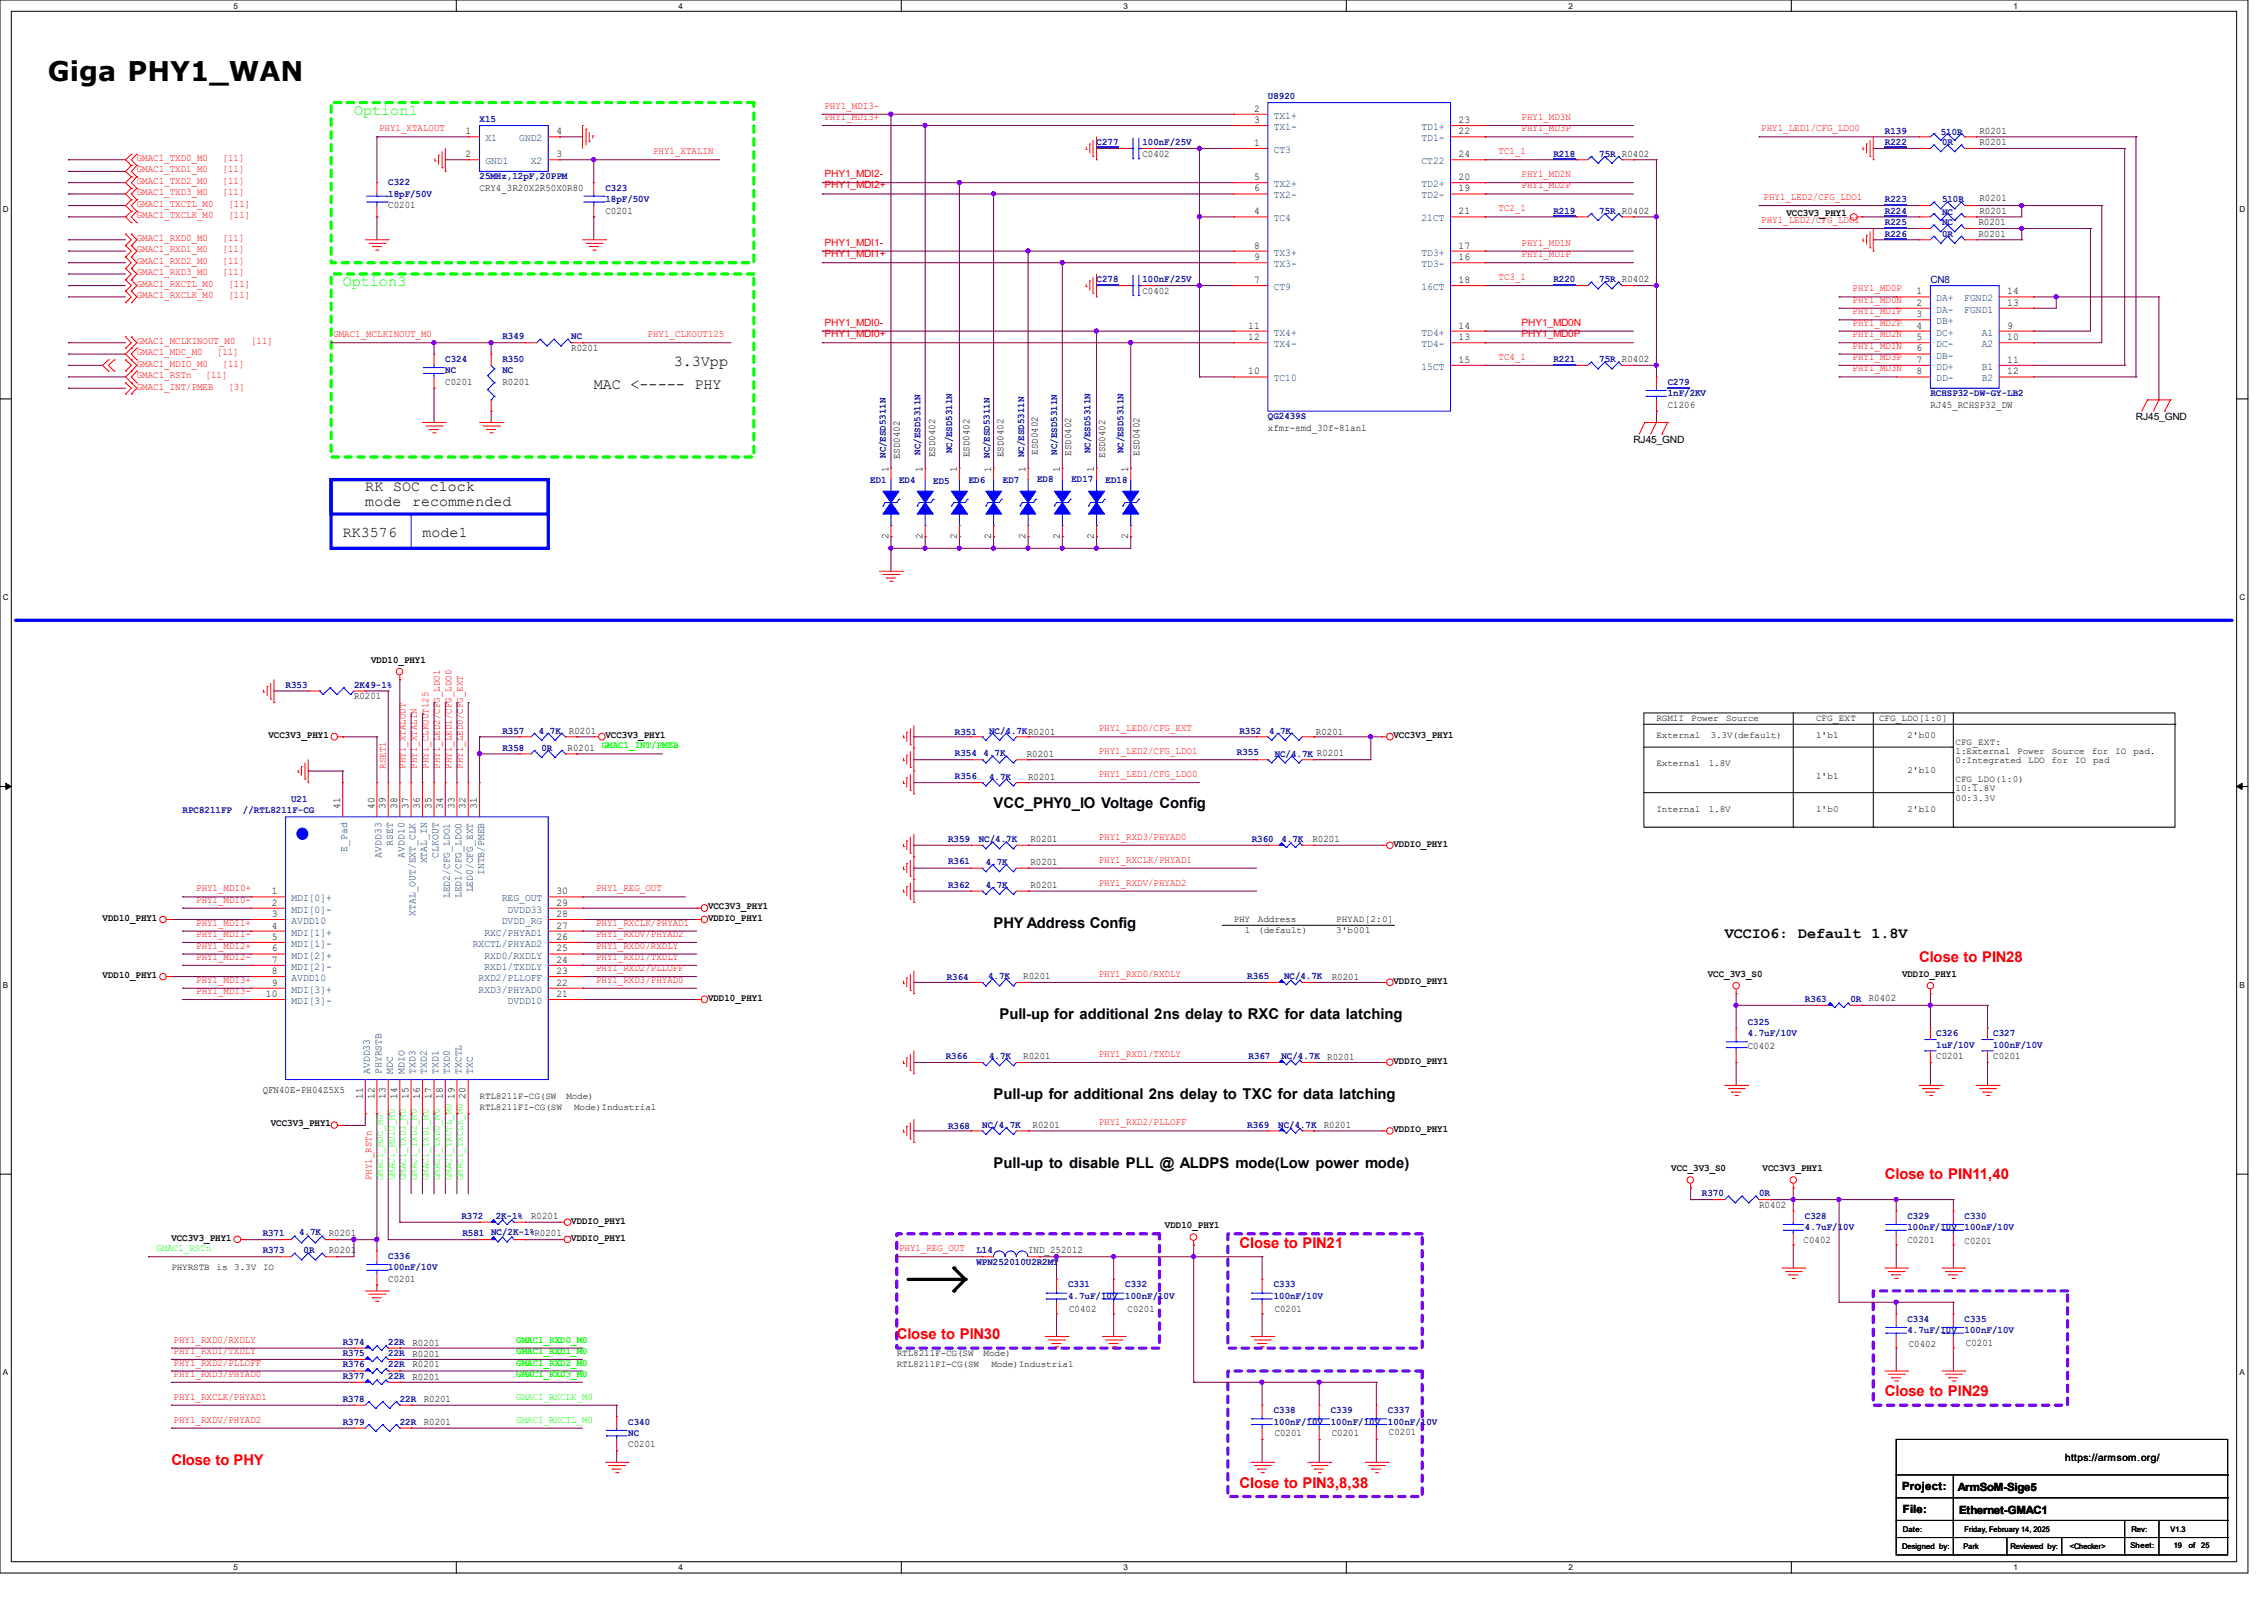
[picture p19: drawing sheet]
<svg xmlns="http://www.w3.org/2000/svg" width="297mm" height="210mm" viewBox="0 0 297 210" stroke-linecap="round" stroke-linejoin="round" font-family="sans-serif">
<defs><g id="words">
<text font-size="3.6" x="6.3" y="10.6">Giga PHY1_WAN</text>
<g font-size="2" fill="#0f0">
<text x="46.4" y="15">Option1</text>
<text x="45" y="37.5">Option3</text>
</g>
<g font-size="2">
<text x="77.9" y="51">MAC &lt;----- PHY</text>
<text x="88.4" y="48">3.3Vpp</text>
<text x="226.3" y="123">VCCIO6: Default 1.8V</text>
</g>
<g font-size="1.9">
<text x="47.9" y="64.4">RK SOC clock</text>
<text x="45" y="70.4">RK3576</text>
<text x="47.9" y="66.4">mode</text>
<text x="54.1" y="66.4">recommended</text>
<text x="55.4" y="70.4">mode1</text>
<text x="130.3" y="106">VCC_PHY0_IO Voltage Config</text>
<text x="130.3" y="121.7">PHY Address Config</text>
<text x="131.1" y="133.7">Pull-up for additional 2ns delay to RXC for data latching</text>
<text x="130.3" y="144.2">Pull-up for additional 2ns delay to TXC for data latching</text>
<text x="130.3" y="153.2">Pull-up to disable PLL @ ALDPS mode(Low power mode)</text>
</g>
<g font-size="1.9" fill="#f00">
<text x="251.8" y="126.2">Close to PIN28</text>
<text x="247.3" y="154.6">Close to PIN11,40</text>
<text x="162.6" y="163.7">Close to PIN21</text>
<text x="117.6" y="175.6">Close to PIN30</text>
<text x="247.3" y="183.1">Close to PIN29</text>
<text x="22.5" y="192.1">Close to PHY</text>
<text x="162.6" y="195.1">Close to PIN3,8,38</text>
</g>
<g font-size="1.5">
<text x="249.5" y="195.4">Project:</text>
<text x="256.8" y="195.5">ArmSoM-Sige5</text>
<text x="249.6" y="198.4">File:</text>
<text x="257" y="198.5">Ethernet-GMAC1</text>
</g>
<g font-size="1.4">
<text x="61.1" y="17.6">1</text>
<text x="73" y="17.6">4</text>
<text x="164.5" y="16.1">3</text>
<text x="164.5" y="14.6">2</text>
<text x="191.3" y="16.1">23</text>
<text x="191.3" y="17.6">22</text>
<text x="61.1" y="20.6">2</text>
<text x="73" y="20.6">3</text>
<text x="164.5" y="23.6">5</text>
<text x="164.5" y="19.1">1</text>
<text x="191.3" y="20.6">24</text>
<text x="191.3" y="23.6">20</text>
<text x="164.5" y="25.1">6</text>
<text x="164.5" y="28.1">4</text>
<text x="191.3" y="28.1">21</text>
<text x="191.3" y="25.1">19</text>
<text x="164.5" y="34.1">9</text>
<text x="164.5" y="32.6">8</text>
<text x="191.3" y="32.6">17</text>
<text x="191.3" y="34.1">16</text>
<text x="164.5" y="37.1">7</text>
<text x="191.3" y="37.1">18</text>
<text x="251.4" y="38.6">1</text>
<text x="251.4" y="40.1">2</text>
<text x="251.4" y="41.6">3</text>
<text x="263.3" y="40.1">13</text>
<text x="263.3" y="38.6">14</text>
<text x="163.7" y="44.6">12</text>
<text x="163.7" y="43.1">11</text>
<text x="191.3" y="47.6">15</text>
<text x="191.3" y="43.1">14</text>
<text x="191.3" y="44.6">13</text>
<text x="251.4" y="46.1">6</text>
<text x="251.4" y="43.1">4</text>
<text x="251.4" y="44.6">5</text>
<text x="251.4" y="47.6">7</text>
<text x="263.3" y="43.1">9</text>
<text x="263.3" y="44.6">10</text>
<text x="263.3" y="47.6">11</text>
<text x="163.7" y="49.1">10</text>
<text x="251.4" y="49.1">8</text>
<text x="263.3" y="49.1">12</text>
<text x="116.5" y="61.8" transform="rotate(-90 116.5 61.8)">1</text>
<text x="121" y="61.8" transform="rotate(-90 121 61.8)">1</text>
<text x="125.5" y="61.8" transform="rotate(-90 125.5 61.8)">1</text>
<text x="130" y="61.8" transform="rotate(-90 130 61.8)">1</text>
<text x="134.5" y="61.8" transform="rotate(-90 134.5 61.8)">1</text>
<text x="139" y="61.8" transform="rotate(-90 139 61.8)">1</text>
<text x="143.5" y="61.8" transform="rotate(-90 143.5 61.8)">1</text>
<text x="148" y="61.8" transform="rotate(-90 148 61.8)">1</text>
<text x="116.5" y="70.7" transform="rotate(-90 116.5 70.7)">2</text>
<text x="121" y="70.7" transform="rotate(-90 121 70.7)">2</text>
<text x="125.5" y="70.7" transform="rotate(-90 125.5 70.7)">2</text>
<text x="130" y="70.7" transform="rotate(-90 130 70.7)">2</text>
<text x="134.5" y="70.7" transform="rotate(-90 134.5 70.7)">2</text>
<text x="139" y="70.7" transform="rotate(-90 139 70.7)">2</text>
<text x="143.5" y="70.7" transform="rotate(-90 143.5 70.7)">2</text>
<text x="148" y="70.7" transform="rotate(-90 148 70.7)">2</text>
<text x="44.6" y="106.1" transform="rotate(-90 44.6 106.1)">41</text>
<text x="49.1" y="106.1" transform="rotate(-90 49.1 106.1)">40</text>
<text x="50.6" y="106.1" transform="rotate(-90 50.6 106.1)">39</text>
<text x="52.1" y="106.1" transform="rotate(-90 52.1 106.1)">38</text>
<text x="53.6" y="106.1" transform="rotate(-90 53.6 106.1)">37</text>
<text x="55.1" y="106.1" transform="rotate(-90 55.1 106.1)">36</text>
<text x="56.6" y="106.1" transform="rotate(-90 56.6 106.1)">35</text>
<text x="58.1" y="106.1" transform="rotate(-90 58.1 106.1)">34</text>
<text x="59.6" y="106.1" transform="rotate(-90 59.6 106.1)">33</text>
<text x="61.1" y="106.1" transform="rotate(-90 61.1 106.1)">32</text>
<text x="62.6" y="106.1" transform="rotate(-90 62.6 106.1)">31</text>
<text x="35.6" y="117.3">1</text>
<text x="35.6" y="118.8">2</text>
<text x="73" y="118.8">29</text>
<text x="73" y="117.3">30</text>
<text x="35.6" y="120.3">3</text>
<text x="35.6" y="121.8">4</text>
<text x="35.6" y="123.3">5</text>
<text x="35.6" y="124.8">6</text>
<text x="73" y="124.8">25</text>
<text x="73" y="123.3">26</text>
<text x="73" y="121.8">27</text>
<text x="73" y="120.3">28</text>
<text x="34.9" y="130.8">10</text>
<text x="35.6" y="126.3">7</text>
<text x="35.6" y="127.8">8</text>
<text x="35.6" y="129.3">9</text>
<text x="73" y="130.8">21</text>
<text x="73" y="129.3">22</text>
<text x="73" y="127.8">23</text>
<text x="73" y="126.3">24</text>
<text x="47.6" y="144.2" transform="rotate(-90 47.6 144.2)">11</text>
<text x="49.1" y="144.2" transform="rotate(-90 49.1 144.2)">12</text>
<text x="50.6" y="144.2" transform="rotate(-90 50.6 144.2)">13</text>
<text x="52.1" y="144.2" transform="rotate(-90 52.1 144.2)">14</text>
<text x="53.6" y="144.2" transform="rotate(-90 53.6 144.2)">15</text>
<text x="55.1" y="144.2" transform="rotate(-90 55.1 144.2)">16</text>
<text x="56.6" y="144.2" transform="rotate(-90 56.6 144.2)">17</text>
<text x="58.1" y="144.2" transform="rotate(-90 58.1 144.2)">18</text>
<text x="59.6" y="144.2" transform="rotate(-90 59.6 144.2)">19</text>
<text x="61.1" y="144.2" transform="rotate(-90 61.1 144.2)">20</text>
</g>
<g font-size="1.4" fill="#004080">
<text x="167.1" y="17.1">TX1-</text>
<text x="167.1" y="15.6">TX1+</text>
<text x="186.5" y="17.1">TD1+</text>
<text x="63.7" y="18.5">X1</text>
<text x="63.7" y="21.5">GND1</text>
<text x="68.1" y="18.5">GND2</text>
<text x="69.6" y="21.5">X2</text>
<text x="167.1" y="20.1">CT3</text>
<text x="186.5" y="18.5">TD1-</text>
<text x="186.5" y="21.5">CT22</text>
<text x="167.1" y="26">TX2-</text>
<text x="167.1" y="24.6">TX2+</text>
<text x="167.1" y="29">TC4</text>
<text x="186.5" y="29">21CT</text>
<text x="186.5" y="24.6">TD2+</text>
<text x="186.5" y="26">TD2-</text>
<text x="167.1" y="35.1">TX3-</text>
<text x="167.1" y="33.5">TX3+</text>
<text x="186.5" y="33.5">TD3+</text>
<text x="186.5" y="35.1">TD3-</text>
<text x="167.1" y="38.1">CT9</text>
<text x="186.5" y="38.1">16CT</text>
<text x="254" y="39.5">DA+</text>
<text x="254" y="41">DA-</text>
<text x="257.7" y="41">FGND1</text>
<text x="257.7" y="39.5">FGND2</text>
<text x="167.1" y="45.6">TX4-</text>
<text x="167.1" y="44">TX4+</text>
<text x="186.5" y="44">TD4+</text>
<text x="186.5" y="45.6">TD4-</text>
<text x="254" y="42.5">DB+</text>
<text x="254" y="47">DB-</text>
<text x="254" y="44">DC+</text>
<text x="254" y="45.6">DC-</text>
<text x="260" y="44">A1</text>
<text x="260" y="45.6">A2</text>
<text x="167.1" y="50">TC10</text>
<text x="186.5" y="48.5">15CT</text>
<text x="254" y="48.5">DD+</text>
<text x="254" y="50">DD-</text>
<text x="260" y="48.5">B1</text>
<text x="260" y="50">B2</text>
<text x="45.6" y="111.7" transform="rotate(-90 45.6 111.7)">E_Pad</text>
<text x="50" y="112.5" transform="rotate(-90 50 112.5)">AVDD33</text>
<text x="51.5" y="111" transform="rotate(-90 51.5 111)">RSET</text>
<text x="53" y="112.5" transform="rotate(-90 53 112.5)">AVDD10</text>
<text x="56" y="113.2" transform="rotate(-90 56 113.2)">XTAL_IN</text>
<text x="57.5" y="112.5" transform="rotate(-90 57.5 112.5)">CLKOUT</text>
<text x="38.2" y="118.2">MDI[0]+</text>
<text x="38.2" y="119.7">MDI[0]-</text>
<text x="59" y="117.8" transform="rotate(-90 59 117.8)">LED2/CFG_LDO1</text>
<text x="60.5" y="117.8" transform="rotate(-90 60.5 117.8)">LED1/CFG_LDO0</text>
<text x="62" y="117.1" transform="rotate(-90 62 117.1)">LED0/CFG_EXT</text>
<text x="63.5" y="114.8" transform="rotate(-90 63.5 114.8)">INTB/PMEB</text>
<text x="65.8" y="118.2">REG_OUT</text>
<text x="66.6" y="119.7">DVDD33</text>
<text x="38.2" y="121.2">AVDD10</text>
<text x="38.2" y="122.7">MDI[1]+</text>
<text x="38.2" y="124.2">MDI[1]-</text>
<text x="38.2" y="125.7">MDI[2]+</text>
<text x="54.5" y="120.1" transform="rotate(-90 54.5 120.1)">XTAL_OUT/EXT_CLK</text>
<text x="62" y="124.2">RXCTL/PHYAD2</text>
<text x="63.5" y="125.7">RXD0/RXDLY</text>
<text x="63.5" y="122.7">RXC/PHYAD1</text>
<text x="65.8" y="121.2">DVDD_RG</text>
<text x="38.2" y="127.2">MDI[2]-</text>
<text x="38.2" y="128.7">AVDD10</text>
<text x="38.2" y="130.2">MDI[3]+</text>
<text x="38.2" y="131.7">MDI[3]-</text>
<text x="62.8" y="130.2">RXD3/PHYAD0</text>
<text x="62.8" y="128.7">RXD2/PLLOFF</text>
<text x="63.5" y="127.2">RXD1/TXDLY</text>
<text x="66.6" y="131.7">DVDD10</text>
<text x="48.5" y="140.8" transform="rotate(-90 48.5 140.8)">AVDD33</text>
<text x="50" y="140.8" transform="rotate(-90 50 140.8)">PHYRSTB</text>
<text x="51.5" y="140.8" transform="rotate(-90 51.5 140.8)">MDC</text>
<text x="53" y="140.8" transform="rotate(-90 53 140.8)">MDIO</text>
<text x="54.5" y="140.8" transform="rotate(-90 54.5 140.8)">TXD3</text>
<text x="56" y="140.8" transform="rotate(-90 56 140.8)">TXD2</text>
<text x="57.5" y="140.8" transform="rotate(-90 57.5 140.8)">TXD1</text>
<text x="59" y="140.8" transform="rotate(-90 59 140.8)">TXD0</text>
<text x="60.5" y="140.8" transform="rotate(-90 60.5 140.8)">TXCTL</text>
<text x="62" y="140.8" transform="rotate(-90 62 140.8)">TXC</text>
</g>
<g font-size="1.3" fill="#f00">
<text x="49.7" y="17.2">PHY1_XTALOUT</text>
<text x="108.2" y="14.3">PHY1_MDI3-</text>
<text x="108.2" y="15.7">PHY1_MDI3+</text>
<text x="199.6" y="15.7">PHY1_MD3N</text>
<text x="199.6" y="17.2">PHY1_MD3P</text>
<text x="231.1" y="17.2">PHY1_LED1/CFG_LDO0</text>
<text x="17.9" y="21.1">GMAC1_TXD0_M0</text>
<text x="17.9" y="22.6">GMAC1_TXD1_M0</text>
<text x="29.2" y="21.1">[11]</text>
<text x="29.2" y="22.6">[11]</text>
<text x="85.7" y="20.2">PHY1_XTALIN</text>
<text x="108.2" y="23.2">PHY1_MDI2-</text>
<text x="196.6" y="20.2">TC1_1</text>
<text x="199.6" y="23.2">PHY1_MD2N</text>
<text x="17.9" y="24.1">GMAC1_TXD2_M0</text>
<text x="17.9" y="25.6">GMAC1_TXD3_M0</text>
<text x="17.9" y="27.1">GMAC1_TXCTL_M0</text>
<text x="17.9" y="28.6">GMAC1_TXCLK_M0</text>
<text x="29.2" y="24.1">[11]</text>
<text x="29.2" y="25.6">[11]</text>
<text x="30" y="27.1">[11]</text>
<text x="30" y="28.6">[11]</text>
<text x="108.2" y="24.7">PHY1_MDI2+</text>
<text x="196.6" y="27.7">TC2_1</text>
<text x="199.6" y="24.7">PHY1_MD2P</text>
<text x="231.1" y="29.3">PHY1_LED2/CFG_LDO1</text>
<text x="231.4" y="26.2">PHY1_LED2/CFG_LDO1</text>
<text x="17.9" y="31.6">GMAC1_RXD0_M0</text>
<text x="17.9" y="33.1">GMAC1_RXD1_M0</text>
<text x="17.9" y="34.6">GMAC1_RXD2_M0</text>
<text x="29.2" y="31.6">[11]</text>
<text x="29.2" y="33.1">[11]</text>
<text x="29.2" y="34.6">[11]</text>
<text x="108.2" y="32.2">PHY1_MDI1-</text>
<text x="108.2" y="33.7">PHY1_MDI1+</text>
<text x="199.6" y="32.2">PHY1_MD1N</text>
<text x="199.6" y="33.7">PHY1_MD1P</text>
<text x="17.9" y="36.1">GMAC1_RXD3_M0</text>
<text x="17.9" y="37.6">GMAC1_RXCTL_M0</text>
<text x="17.9" y="39.1">GMAC1_RXCLK_M0</text>
<text x="29.2" y="36.1">[11]</text>
<text x="30" y="37.6">[11]</text>
<text x="30" y="39.1">[11]</text>
<text x="196.6" y="36.7">TC3_1</text>
<text x="243" y="38.2">PHY1_MD0P</text>
<text x="243" y="39.7">PHY1_MD0N</text>
<text x="243" y="41.2">PHY1_MD1P</text>
<text x="17.9" y="45.1">GMAC1_MCLKINOUT_M0</text>
<text x="17.9" y="46.6">GMAC1_MDC_M0</text>
<text x="28.4" y="46.6">[11]</text>
<text x="32.9" y="45.1">[11]</text>
<text x="43.7" y="44.2">GMAC1_MCLKINOUT_M0</text>
<text x="85" y="44.2">PHY1_CLKOUT125</text>
<text x="108.2" y="42.7">PHY1_MDI0-</text>
<text x="108.2" y="44.2">PHY1_MDI0+</text>
<text x="196.6" y="47.2">TC4_1</text>
<text x="199.6" y="44.2">PHY1_MD0P</text>
<text x="199.6" y="42.7">PHY1_MD0N</text>
<text x="243" y="42.7">PHY1_MD2P</text>
<text x="243" y="44.2">PHY1_MD2N</text>
<text x="243" y="45.7">PHY1_MD1N</text>
<text x="243" y="47.2">PHY1_MD3P</text>
<text x="17.9" y="48.1">GMAC1_MDIO_M0</text>
<text x="17.9" y="49.6">GMAC1_RSTn</text>
<text x="17.9" y="51.1">GMAC1_INT/PMEB</text>
<text x="27" y="49.6">[11]</text>
<text x="29.2" y="48.1">[11]</text>
<text x="30" y="51.1">[3]</text>
<text x="243" y="48.7">PHY1_MD3N</text>
<text x="144.1" y="95.9">PHY1_LED0/CFG_EXT</text>
<text x="50.6" y="100.8" transform="rotate(-90 50.6 100.8)">RSET1</text>
<text x="53.2" y="100.8" transform="rotate(-90 53.2 100.8)">PHY1_XTALOUT</text>
<text x="54.7" y="100.8" transform="rotate(-90 54.7 100.8)">PHY1_XTALIN</text>
<text x="56.2" y="100.8" transform="rotate(-90 56.2 100.8)">PHY1_CLKOUT125</text>
<text x="57.7" y="100.8" transform="rotate(-90 57.7 100.8)">PHY1_LED2/CFG_LDO1</text>
<text x="59.2" y="100.8" transform="rotate(-90 59.2 100.8)">PHY1_LED1/CFG_LDO0</text>
<text x="60.7" y="100.8" transform="rotate(-90 60.7 100.8)">PHY1_LED0/CFG_EXT</text>
<text x="144.1" y="98.9">PHY1_LED2/CFG_LDO1</text>
<text x="144.1" y="101.9">PHY1_LED1/CFG_LDO0</text>
<text x="144.1" y="113.2">PHY1_RXCLK/PHYAD1</text>
<text x="144.1" y="110.2">PHY1_RXD3/PHYAD0</text>
<text x="25.7" y="118.4">PHY1_MDI0-</text>
<text x="25.7" y="116.9">PHY1_MDI0+</text>
<text x="78.2" y="116.9">PHY1_REG_OUT</text>
<text x="144.1" y="116.2">PHY1_RXDV/PHYAD2</text>
<text x="25.7" y="125.9">PHY1_MDI2-</text>
<text x="25.7" y="124.4">PHY1_MDI2+</text>
<text x="25.7" y="122.9">PHY1_MDI1-</text>
<text x="25.7" y="121.4">PHY1_MDI1+</text>
<text x="78.2" y="125.9">PHY1_RXD1/TXDLY</text>
<text x="78.2" y="124.4">PHY1_RXD0/RXDLY</text>
<text x="78.2" y="122.9">PHY1_RXDV/PHYAD2</text>
<text x="78.2" y="121.4">PHY1_RXCLK/PHYAD1</text>
<text x="25.7" y="130.4">PHY1_MDI3-</text>
<text x="25.7" y="128.9">PHY1_MDI3+</text>
<text x="78.2" y="128.9">PHY1_RXD3/PHYAD0</text>
<text x="78.2" y="127.4">PHY1_RXD2/PLLOFF</text>
<text x="144.1" y="128.1">PHY1_RXD0/RXDLY</text>
<text x="144.1" y="138.6">PHY1_RXD1/TXDLY</text>
<text x="144.1" y="147.6">PHY1_RXD2/PLLOFF</text>
<text x="48.7" y="154.8" transform="rotate(-90 48.7 154.8)">PHY1_RSTn</text>
<text x="117.9" y="164.1">PHY1_REG_OUT</text>
<text x="22.8" y="179.1">PHY1_RXD2/PLLOFF</text>
<text x="22.8" y="177.6">PHY1_RXD1/TXDLY</text>
<text x="22.8" y="176.1">PHY1_RXD0/RXDLY</text>
<text x="22.8" y="180.6">PHY1_RXD3/PHYAD0</text>
<text x="22.8" y="183.6">PHY1_RXCLK/PHYAD1</text>
<text x="22.8" y="186.6">PHY1_RXDV/PHYAD2</text>
</g>
<g font-size="1.3" fill="#0000a0">
<text x="62.9" y="16">X15</text>
<text x="166.3" y="13">U8920</text>
<text x="247.3" y="17.5">R139</text>
<text x="254.6" y="17.7">510R</text>
<text x="62.9" y="23.5">25MHz,12pF,20PPM</text>
<text x="143.8" y="19">C277</text>
<text x="149.9" y="19">100nF/25V</text>
<text x="203.8" y="20.5">R218</text>
<text x="209.8" y="20.5">75R R0402</text>
<text x="247.3" y="19">R222</text>
<text x="254.8" y="19">0R</text>
<text x="50.9" y="24.3">C322</text>
<text x="50.9" y="25.8">18pF/50V</text>
<text x="79.4" y="25">C323</text>
<text x="79.4" y="26.5">18pF/50V</text>
<text x="203.8" y="28">R219</text>
<text x="209.8" y="28">75R R0402</text>
<text x="247.3" y="28">R224</text>
<text x="247.3" y="26.5">R223</text>
<text x="247.3" y="29.5">R225</text>
<text x="254.8" y="28.2">NC</text>
<text x="254.8" y="26.5">510R</text>
<text x="254.8" y="29.5">NC</text>
<text x="247.3" y="31">R226</text>
<text x="254.8" y="31">0R</text>
<text x="143.8" y="37">C278</text>
<text x="149.9" y="37">100nF/25V</text>
<text x="203.8" y="37">R220</text>
<text x="209.8" y="37">75R R0402</text>
<text x="253.2" y="37.1">CN8</text>
<text x="58.4" y="47.5">C324</text>
<text x="65.9" y="47.5">R350</text>
<text x="65.9" y="44.5">R349</text>
<text x="74.9" y="44.5">NC</text>
<text x="203.8" y="47.5">R221</text>
<text x="209.8" y="47.5">75R R0402</text>
<text x="58.4" y="49">NC</text>
<text x="65.9" y="49">NC</text>
<text x="218.8" y="50.5">C279</text>
<text x="218.8" y="52">1nF/2KV</text>
<text x="253.2" y="52">RCHSP32-DW-GY-LB2</text>
<text x="120.7" y="59.6" transform="rotate(-90 120.7 59.6)">NC/ESD5311N</text>
<text x="124.9" y="59.5" transform="rotate(-90 124.9 59.5)">NC/ESD5311N</text>
<text x="134.4" y="59.9" transform="rotate(-90 134.4 59.9)">NC/ESD5311N</text>
<text x="138.7" y="59.6" transform="rotate(-90 138.7 59.6)">NC/ESD5311N</text>
<text x="143" y="59.5" transform="rotate(-90 143 59.5)">NC/ESD5311N</text>
<text x="147.4" y="59.5" transform="rotate(-90 147.4 59.5)">NC/ESD5311N</text>
<text x="166.3" y="55">QG2439S</text>
<text x="114.2" y="63.4">ED1</text>
<text x="116.2" y="60.1" transform="rotate(-90 116.2 60.1)">NC/ESD5311N</text>
<text x="117.9" y="63.4">ED4</text>
<text x="122.4" y="63.5">ED5</text>
<text x="127.1" y="63.4">ED6</text>
<text x="129.8" y="60.1" transform="rotate(-90 129.8 60.1)">NC/ESD5311N</text>
<text x="131.6" y="63.4">ED7</text>
<text x="136.1" y="63.2">ED8</text>
<text x="140.5" y="63.2">ED17</text>
<text x="145" y="63.4">ED18</text>
<text x="37.5" y="90.2">R353</text>
<text x="46.4" y="90.2">2K49-1%</text>
<text x="65.9" y="96.2">R357</text>
<text x="65.9" y="98.5">R358</text>
<text x="70.7" y="96.2">4.7K</text>
<text x="71" y="98.5">0R</text>
<text x="125.3" y="99.2">R354</text>
<text x="125.3" y="96.4">R351</text>
<text x="129" y="99.2">4.7K</text>
<text x="129.8" y="96.2">NC/4.7KR0201</text>
<text x="162.3" y="99.1">R355</text>
<text x="162.6" y="96.2">R352</text>
<text x="166.5" y="96.2">4.7K</text>
<text x="167.2" y="99.4">NC/4.7K R0201</text>
<text x="24" y="106.7">RPC8211FP</text>
<text x="31.9" y="106.7">//RTL8211F-CG</text>
<text x="38.2" y="105.2">U21</text>
<text x="125.3" y="102.2">R356</text>
<text x="129.8" y="102.4">4.7K</text>
<text x="124.4" y="110.4">R359</text>
<text x="124.4" y="113.3">R361</text>
<text x="128.4" y="110.4">NC/4.7K</text>
<text x="129.3" y="113.5">4.7K</text>
<text x="164.2" y="110.4">R360</text>
<text x="168.1" y="110.4">4.7K</text>
<text x="124.4" y="116.4">R362</text>
<text x="129.3" y="116.4">4.7K</text>
<text x="124.2" y="128.6">R364</text>
<text x="129.6" y="128.4">4.7K</text>
<text x="163.6" y="128.4">R365</text>
<text x="168.4" y="128.4">NC/4.7K</text>
<text x="236.8" y="131.4">R363</text>
<text x="242.7" y="131.4">0R</text>
<text x="229.3" y="134.4">C325</text>
<text x="229.3" y="135.9">4.7uF/10V</text>
<text x="254" y="135.9">C326</text>
<text x="254" y="137.4">1uF/10V</text>
<text x="261.5" y="135.9">C327</text>
<text x="261.5" y="137.4">100nF/10V</text>
<text x="124.1" y="138.9">R366</text>
<text x="129.8" y="138.9">4.7K</text>
<text x="163.8" y="138.9">R367</text>
<text x="168.1" y="138.9">NC/4.7K</text>
<text x="124.4" y="148">R368</text>
<text x="128.9" y="147.9">NC/4.7K</text>
<text x="163.6" y="147.9">R369</text>
<text x="167.7" y="147.9">NC/4.7K</text>
<text x="60.5" y="159.9">R372</text>
<text x="65" y="159.9">2K-1%</text>
<text x="223.3" y="156.9">R370</text>
<text x="230.8" y="156.9">0R</text>
<text x="236.8" y="159.9">C328</text>
<text x="236.8" y="161.4">4.7uF/10V</text>
<text x="250.2" y="159.9">C329</text>
<text x="250.2" y="161.4">100nF/10V</text>
<text x="257.7" y="159.9">C330</text>
<text x="257.7" y="161.4">100nF/10V</text>
<text x="34.5" y="164.4">R373</text>
<text x="34.5" y="162.1">R371</text>
<text x="39.2" y="162">4.7K</text>
<text x="39.8" y="164.4">0R</text>
<text x="50.9" y="165.1">C336</text>
<text x="50.9" y="166.6">100nF/10V</text>
<text x="60.7" y="162.1">R581 NC/2K-1%R0201</text>
<text x="128.1" y="164.4">L14</text>
<text x="128.1" y="165.9">WPN252010U2R2MT</text>
<text x="140.1" y="168.9">C331</text>
<text x="140.1" y="170.4">4.7uF/10V</text>
<text x="147.6" y="168.9">C332</text>
<text x="147.6" y="170.4">100nF/10V</text>
<text x="167.1" y="168.9">C333</text>
<text x="167.1" y="170.4">100nF/10V</text>
<text x="250.2" y="173.4">C334</text>
<text x="257.7" y="173.4">C335</text>
<text x="45" y="176.4">R374</text>
<text x="45" y="179.4">R376</text>
<text x="45" y="177.9">R375</text>
<text x="50.9" y="176.4">22R</text>
<text x="50.9" y="179.4">22R</text>
<text x="50.9" y="177.9">22R</text>
<text x="250.2" y="174.9">4.7uF/10V</text>
<text x="257.7" y="174.9">100nF/10V</text>
<text x="45" y="183.9">R378</text>
<text x="45" y="180.9">R377</text>
<text x="50.9" y="180.9">22R</text>
<text x="52.5" y="183.9">22R</text>
<text x="167.1" y="185.4">C338</text>
<text x="174.6" y="185.4">C339</text>
<text x="182.1" y="185.4">C337</text>
<text x="45" y="186.9">R379</text>
<text x="52.5" y="186.9">22R</text>
<text x="82.4" y="186.9">C340</text>
<text x="82.4" y="188.4">NC</text>
<text x="167.1" y="186.9">100nF/10V</text>
<text x="174.6" y="186.9">100nF/10V</text>
<text x="182.1" y="186.9">100nF/10V</text>
</g>
<g font-size="1.3">
<text x="259.7" y="17.5">R0201</text>
<text x="149.9" y="20.5">C0402</text>
<text x="259.7" y="19">R0201</text>
<text x="50.9" y="27.3">C0201</text>
<text x="62.9" y="25">CRY4_3R20X2R50X0R80</text>
<text x="79.4" y="28">C0201</text>
<text x="234.4" y="28.3">VCC3V3_PHY1</text>
<text x="259.5" y="29.5">R0201</text>
<text x="259.7" y="28">R0201</text>
<text x="259.7" y="26.4">R0201</text>
<text x="259.5" y="31">R0201</text>
<text x="149.9" y="38.5">C0402</text>
<text x="74.9" y="46">R0201</text>
<text x="58.4" y="50.5">C0201</text>
<text x="65.9" y="50.5">R0201</text>
<text x="218.8" y="53.5">C1206</text>
<text x="253.2" y="53.5">RJ45_RCHSP32_DW</text>
<text x="122.7" y="59.9" transform="rotate(-90 122.7 59.9)">ESD0402</text>
<text x="127.2" y="59.9" transform="rotate(-90 127.2 59.9)">ESD0402</text>
<text x="131.7" y="59.9" transform="rotate(-90 131.7 59.9)">ESD0402</text>
<text x="136.1" y="59.6" transform="rotate(-90 136.1 59.6)">ESD0402</text>
<text x="140.5" y="59.8" transform="rotate(-90 140.5 59.8)">ESD0402</text>
<text x="149.5" y="59.8" transform="rotate(-90 149.5 59.8)">ESD0402</text>
<text x="166.3" y="56.5">xfmr-smd_30f-81anl</text>
<text x="214.3" y="58.1">RJ45_GND</text>
<text x="280.2" y="55.1">RJ45_GND</text>
<text x="118" y="60.2" transform="rotate(-90 118 60.2)">ESD0402</text>
<text x="145" y="60.1" transform="rotate(-90 145 60.1)">ESD0402</text>
<text x="48.7" y="86.9">VDD10_PHY1</text>
<text x="46.4" y="91.7">R0201</text>
<text x="35.2" y="96.8">VCC3V3_PHY1</text>
<text x="74.5" y="98.5">R0201 GMAC1_INT/PMEB</text>
<text x="74.6" y="96.2">R0201</text>
<text x="79.4" y="96.8">VCC3V3_PHY1</text>
<text x="134.7" y="99.4">R0201</text>
<text x="172.6" y="96.4">R0201</text>
<text x="182.8" y="96.8">VCC3V3_PHY1</text>
<text x="134.9" y="102.4">R0201</text>
<text x="135.2" y="110.4">R0201</text>
<text x="135.2" y="113.5">R0201</text>
<text x="172.2" y="110.4">R0201</text>
<text x="182.8" y="111">VDDIO_PHY1</text>
<text x="92.9" y="119.3">VCC3V3_PHY1</text>
<text x="135.2" y="116.4">R0201</text>
<text x="13.5" y="120.8">VDD10_PHY1</text>
<text x="92.9" y="120.8">VDDIO_PHY1</text>
<text x="13.5" y="128.3">VDD10_PHY1</text>
<text x="92.9" y="131.3">VDD10_PHY1</text>
<text x="134.2" y="128.4">R0201</text>
<text x="174.7" y="128.6">R0201</text>
<text x="182.8" y="129">VDDIO_PHY1</text>
<text x="224" y="128.1">VCC_3V3_S0</text>
<text x="245.2" y="131.3">R0402</text>
<text x="249.5" y="128.1">VDDIO_PHY1</text>
<text x="229.3" y="137.6">C0402</text>
<text x="34.5" y="143.4">QFN40E-PH04Z5X5</text>
<text x="134.2" y="138.9">R0201</text>
<text x="174.1" y="139.1">R0201</text>
<text x="182.8" y="139.5">VDDIO_PHY1</text>
<text x="254" y="138.9">C0201</text>
<text x="261.5" y="138.9">C0201</text>
<text x="35.5" y="147.7">VCC3V3_PHY1</text>
<text x="135.5" y="147.9">R0201</text>
<text x="173.7" y="147.9">R0201</text>
<text x="182.8" y="148.5">VDDIO_PHY1</text>
<text x="219.2" y="153.6">VCC_3V3_S0</text>
<text x="231.2" y="153.6">VCC3V3_PHY1</text>
<text x="69.7" y="159.9">R0201</text>
<text x="74.9" y="160.5">VDDIO_PHY1</text>
<text x="152.8" y="161.1">VDD10_PHY1</text>
<text x="230.8" y="158.4">R0402</text>
<text x="22.5" y="162.7">VCC3V3_PHY1</text>
<text x="43.1" y="164.4">R0201</text>
<text x="43.1" y="162.1">R0201</text>
<text x="74.9" y="162.7">VDDIO_PHY1</text>
<text x="134.9" y="164.4">IND_252012</text>
<text x="236.6" y="163">C0402</text>
<text x="250.2" y="163">C0201</text>
<text x="257.7" y="163.2">C0201</text>
<text x="50.9" y="168.1">C0201</text>
<text x="140.3" y="172">C0402</text>
<text x="147.9" y="172">C0201</text>
<text x="167.2" y="172">C0201</text>
<text x="54.1" y="176.5">R0201</text>
<text x="54.1" y="179.4">R0201</text>
<text x="54.1" y="178">R0201</text>
<text x="250.4" y="176.7">C0402</text>
<text x="257.9" y="176.5">C0201</text>
<text x="54.1" y="181">R0201</text>
<text x="55.6" y="183.9">R0201</text>
<text x="55.6" y="186.9">R0201</text>
<text x="82.4" y="189.9">C0201</text>
<text x="167.2" y="188.4">C0201</text>
<text x="174.7" y="188.4">C0201</text>
<text x="182.2" y="188.2">C0201</text>
<text x="270.9" y="191.6">https://armsom.org/</text>
</g>
<g font-size="1.3" fill="#0f0">
<text x="50.2" y="154.8" transform="rotate(-90 50.2 154.8)">GMAC1_MDC_M0</text>
<text x="51.7" y="154.8" transform="rotate(-90 51.7 154.8)">GMAC1_MDIO_M0</text>
<text x="53.2" y="154.8" transform="rotate(-90 53.2 154.8)">GMAC1_TXD3_M0</text>
<text x="54.7" y="154.8" transform="rotate(-90 54.7 154.8)">GMAC1_TXD2_M0</text>
<text x="56.2" y="154.8" transform="rotate(-90 56.2 154.8)">GMAC1_TXD1_M0</text>
<text x="57.7" y="154.8" transform="rotate(-90 57.7 154.8)">GMAC1_TXD0_M0</text>
<text x="59.2" y="154.8" transform="rotate(-90 59.2 154.8)">GMAC1_TXCTL_M0</text>
<text x="60.7" y="154.8" transform="rotate(-90 60.7 154.8)">GMAC1_TXCLK_M0</text>
<text x="20.5" y="164.1">GMAC1_RSTn</text>
<text x="67.7" y="179.1">GMAC1_RXD2_M0</text>
<text x="67.7" y="177.6">GMAC1_RXD1_M0</text>
<text x="67.7" y="176.1">GMAC1_RXD0_M0</text>
<text x="67.7" y="183.6">GMAC1_RXCLK_M0</text>
<text x="67.7" y="180.6">GMAC1_RXD3_M0</text>
<text x="67.7" y="186.6">GMAC1_RXCTL_M0</text>
</g>
<g font-size="1.2">
<text x="217.3" y="94.5">RGMII</text>
<text x="221.9" y="94.5">Power</text>
<text x="226.4" y="94.5">Source</text>
<text x="238.3" y="94.5">CFG_EXT</text>
<text x="246.5" y="94.5">CFG_LDO[1:0]</text>
<text x="217.3" y="96.8">External</text>
<text x="217.3" y="100.5">External</text>
<text x="224.2" y="100.5">1.8V</text>
<text x="224.4" y="96.8">3.3V(default)</text>
<text x="238.3" y="96.8">1'b1</text>
<text x="250.2" y="96.8">2'b00</text>
<text x="250.2" y="101.4">2'b10</text>
<text x="256.5" y="97.7">CFG_EXT:</text>
<text x="256.5" y="98.9">1:External</text>
<text x="256.5" y="100.1">0:Integrated</text>
<text x="264.6" y="98.9">Power</text>
<text x="266.1" y="100.1">LDO</text>
<text x="269.1" y="100.1">for</text>
<text x="269.2" y="98.9">Source</text>
<text x="272.2" y="100.1">IO</text>
<text x="274.4" y="98.9">for</text>
<text x="274.6" y="100.1">pad</text>
<text x="277.5" y="98.9">IO</text>
<text x="279.9" y="98.9">pad.</text>
<text x="217.3" y="106.5">Internal</text>
<text x="224.2" y="106.5">1.8V</text>
<text x="238.3" y="102.2">1'b1</text>
<text x="238.3" y="106.5">1'b0</text>
<text x="250.2" y="106.5">2'b10</text>
<text x="256.5" y="102.6">CFG_LDO(1:0)</text>
<text x="256.5" y="103.8">10:1.8V</text>
<text x="256.5" y="105">00:3.3V</text>
<text x="161.8" y="120.9">PHY</text>
<text x="163.3" y="122.4">1</text>
<text x="165" y="120.9">Address</text>
<text x="165.1" y="122.4">(default)</text>
<text x="175.3" y="120.9">PHYAD[2:0]</text>
<text x="175.3" y="122.4">3'b001</text>
<text x="62.9" y="144.1">RTL8211F-CG(SW</text>
<text x="62.9" y="145.6">RTL8211FI-CG(SW</text>
<text x="74.3" y="144.1">Mode)</text>
<text x="75.3" y="145.6">Mode)Industrial</text>
<text x="22.5" y="166.6">PHYRSTB</text>
<text x="28.4" y="166.6">is</text>
<text x="30.7" y="166.6">3.3V</text>
<text x="34.5" y="166.6">IO</text>
<text x="117.6" y="177.8">RTL8211F-CG(SW</text>
<text x="117.6" y="179.3">RTL8211FI-CG(SW</text>
<text x="129" y="177.8">Mode)</text>
<text x="130" y="179.3">Mode)Industrial</text>
</g>
<g font-size="1.1">
<text x="30.6" y="1.1">5</text>
<text x="89" y="1.1">4</text>
<text x="147.4" y="1.1">3</text>
<text x="205.8" y="1.1">2</text>
<text x="264.2" y="1.1">1</text>
<text x=".4" y="27.9">D</text>
<text x="293.8" y="27.9">D</text>
<text x=".4" y="78.7">C</text>
<text x="293.8" y="78.7">C</text>
<text x=".4" y="129.5">B</text>
<text x="293.8" y="129.5">B</text>
<text x=".4" y="180.4">A</text>
<text x="293.8" y="180.4">A</text>
<text x="30.6" y="206">5</text>
<text x="89" y="206">4</text>
<text x="147.4" y="206">3</text>
<text x="205.8" y="206">2</text>
<text x="264.2" y="206">1</text>
</g>
<g font-size="1">
<text x="249.5" y="203.2">Designed by:</text>
<text x="249.6" y="201">Date:</text>
<text x="257.6" y="203.2">Park</text>
<text x="257.7" y="201">Friday, February 14, 2025</text>
<text x="263.7" y="203.2">Reviewed by:</text>
<text x="271.5" y="203.2">&lt;Checker&gt;</text>
<text x="279.5" y="203">Sheet:</text>
<text x="279.6" y="201">Rev:</text>
<text x="284.7" y="201">V1.3</text>
<text x="285.2" y="203">19</text>
<text x="287.1" y="203">of</text>
<text x="288.8" y="203">25</text>
</g>
</g></defs>
<g fill="none" stroke="#000" stroke-width=".13">
<path d="M0 0h294.9v206.3h-294.9zM1.5 1.5h291.9v203.4h-291.9zM59.9 0v1.5M118.2 0v1.5M176.6 0v1.5M235 0v1.5M0 52.3h1.5M293.4 52.3h1.5M0 103.2h1.5M.8 102.7l.7 .5-.7 .3zM293.4 103.2l.7-.5v.8zM293.4 103.2h1.5"/>
<path d="M160.3 121.4h22.5M182.8 121.4h.1M0 154h1.5M293.4 154h1.5M59.9 204.9v1.4M118.2 204.9v1.4M176.6 204.9v1.4M235 204.9v1.4"/>
</g>
<path d="M.8 102.7l.7 .5-.7 .3zM293.4 103.2l.7-.5v.8z" fill="#000"/>
<path d="M117.6 161.8h34.5v15h-34.5zM161.1 161.8h25.5v15h-25.5zM161.1 179.8h25.5v16.5h-25.5zM245.7 169.3h25.5v15h-25.5z" fill="none" stroke="#8000ff" stroke-width=".42" stroke-dasharray=".8 .8"/>
<path d="M119.1 167.8h7.5M125.1 166.3l1.5 1.5M126.6 167.8l-1.5 1.5" fill="none" stroke="#000" stroke-width=".42"/>
<g fill="#000">
<circle cx="125.1" cy="166.3" r=".21"/>
<circle cx="125.1" cy="169.3" r=".21"/>
<circle cx="126.6" cy="167.8" r=".21"/>
</g>
<path d="M2.1 81.4h290.7" fill="none" stroke="#00f" stroke-width=".42"/>
<circle cx="2.1" cy="81.4" r=".21" fill="#00f"/>
<g fill="none" stroke="#000" stroke-width=".13">
<path d="M215.6 93.5h69.7v15h-69.7zM215.6 95h69.7M215.6 98h40.5M235.2 93.5v15M245.7 93.5v15M256.1 98h.1M256.2 93.5v15M285.3 95h.1M215.6 104h40.6M235.2 108.5h.1M245.7 108.5h.1M256.2 104h.1"/>
<path d="M256.2 108.5h.1"/>
</g>
<path d="M43.4 71.9h.1M43.4 71.9h28.5M53.9 71.9h.1M53.9 67.4v4.5" fill="none" stroke="#00f" stroke-width=".13"/>
<path d="M43.4 62.9h28.5v4.5h-28.5zM43.4 62.9h28.5v9h-28.5z" fill="none" stroke="#00f" stroke-width=".42"/>
<path d="M43.4 13.5h55.5v21h-55.5zM43.4 35.9h55.5v24h-55.5z" fill="none" stroke="#0f0" stroke-width=".42" stroke-dasharray=".8 .8"/>
<g fill="none" stroke="#800040" stroke-width=".13">
<path d="M35.9 90.6h.1M35.9 90.6h4.5M76.4 117.6h.1M76.4 117.6h13.5M76.4 131.1h.1M76.4 131.1h15M119.9 128.9h.1M119.9 128.9h7.5M134.9 128.9h.1M134.9 128.9h31.4M172.3 128.9h.1M172.3 128.9h9"/>
<path d="M244.3 131.9h.1M244.3 131.9h8.9M52.5 160.3h.1M52.5 160.3h10.4M68.9 160.3h.1M68.9 160.3h4.5M138.6 172.3h.1M138.6 172.3v3M146.1 164.8h.1M146.1 172.3h.1M146.1 164.8v3M146.1 172.3v3"/>
<path d="M165.6 188.8h.1M165.6 181.3h.1M165.6 181.3v3M165.6 188.8v3"/>
</g>
<circle cx="165.5" cy="181.3" r=".28" fill="#f0f"/>
<circle cx="165.5" cy="181.3" r=".28" fill="none" stroke="#f0f" stroke-width=".13"/>
<path d="M173.1 188.8h.1M173.1 181.3h.1M173.1 181.3v3M173.1 188.8v3" fill="none" stroke="#800040" stroke-width=".13"/>
<circle cx="173" cy="181.3" r=".28" fill="#f0f"/>
<circle cx="173" cy="181.3" r=".28" fill="none" stroke="#f0f" stroke-width=".13"/>
<g fill="none" stroke="#800040" stroke-width=".13">
<path d="M248.8 157.4h.1M248.8 157.4v1.4M248.8 157.4h7.4M256.2 157.4h.1M256.2 157.4v1.4M248.8 163.3h.1M248.8 163.3v3M256.2 163.3h.1M256.2 163.3v3M165.6 181.3h.1M165.6 181.3h15M173.1 181.3h.1"/>
<path d="M180.6 188.8h.1M180.6 181.3h.1M180.6 181.3v3M180.6 188.8v3"/>
</g>
<circle cx="248.7" cy="157.3" r=".28" fill="#f0f"/>
<circle cx="248.7" cy="157.3" r=".28" fill="none" stroke="#f0f" stroke-width=".13"/>
<path d="M221.8 157.4h.1M221.8 155.8h.1M221.8 157.4h3M221.8 155.8v1.6M146.1 164.8h.1M146.1 164.8h19.5M156.6 164.8h.1M165.6 164.8h.1M165.6 172.3h.1M165.6 164.8v3M165.6 172.3v3" fill="none" stroke="#800040" stroke-width=".13"/>
<circle cx="156.6" cy="164.8" r=".28" fill="#f0f"/>
<circle cx="156.6" cy="164.8" r=".28" fill="none" stroke="#f0f" stroke-width=".13"/>
<circle cx="146.1" cy="164.8" r=".28" fill="#f0f"/>
<circle cx="146.1" cy="164.8" r=".28" fill="none" stroke="#f0f" stroke-width=".13"/>
<g fill="none" stroke="#800040" stroke-width=".13">
<path d="M62.9 98.9h.1M62.9 98.9v3.8M119.9 99.7h.1M119.9 99.7h7.5M134.9 99.7h.1M134.9 99.7h29.9M172.3 99.7h.1M179.8 96.6h.1M179.8 96.6v3.1h-7.5M24 119.1h.1M24 117.6h.1M24 119.1h8.9"/>
<path d="M24 117.6h8.9M119.9 113.9h.1M119.9 116.9h.1M119.9 113.9h7.5M119.9 116.9h7.5M134.9 116.9h.1M134.9 113.9h.1M134.9 110.9h.1M134.9 110.9h31.4M134.9 113.9h29.9M134.9 116.9h29.9M172.3 110.9h.1"/>
<path d="M172.3 110.9h9M22.5 128.1h.1M22.5 120.6h.1M22.5 128.1h10.4M22.5 120.6h10.4M24 131.1h.1M24 129.6h.1M24 126.6h.1M24 125.1h.1M24 123.6h.1M24 122.1h.1M24 131.1h8.9"/>
<path d="M24 129.6h8.9M24 126.6h8.9M24 125.1h8.9M24 123.6h8.9M24 122.1h8.9M49.4 146.1h.1M49.4 146.1v18M53.9 146.1h.1M53.9 146.1v10.5M55.4 146.1h.1M55.4 146.1v10.5M56.9 146.1h.1"/>
<path d="M56.9 146.1v10.5M58.4 146.1h.1M58.4 146.1v10.5M59.9 146.1h.1M59.9 146.1v10.5M61.4 146.1h.1M61.4 146.1v10.5M134.9 148.3h.1M134.9 148.3h31.4M172.3 148.3h.1M172.3 148.3h9M32.2 162.6h.1"/>
<path d="M32.2 162.6h4.5M44.2 162.6h.1M44.2 162.6h2.2M49.4 168.6h.1M49.4 162.6h.1M49.4 168.6v.7M117.6 164.8h.1M117.6 164.8h11.3M136.4 164.8h.1M136.4 164.8h2.2M156.6 163.3h.1M156.6 164.8h.1"/>
<path d="M156.6 163.3v18M53.9 184.3h.1M53.9 184.3h27M80.9 184.3h.1M80.9 190.3h.1M80.9 184.3v1.5M80.9 190.3v1.5M156.6 181.3h.1M156.6 181.3h9"/>
</g>
<circle cx="49.4" cy="162.6" r=".29" fill="#f0f"/>
<circle cx="49.4" cy="162.6" r=".29" fill="none" stroke="#f0f" stroke-width=".13"/>
<g fill="none" stroke="#800040" stroke-width=".13">
<path d="M58.4 92.2h.1M58.4 92.2v10.5M59.9 92.2h.1M59.9 92.2v10.5M61.4 92.2h.1M61.4 92.2v10.5M40.4 101.1h.1M40.4 101.1h4.6M45 101.1h.1M45 101.1v1.6M76.4 129.6h.1M76.4 126.6h.1"/>
<path d="M76.4 125.1h.1M76.4 128.1h.1M76.4 123.6h.1M76.4 122.1h.1M76.4 120.6h.1M76.4 129.6h15M76.4 126.6h15M76.4 125.1h15M76.4 128.1h15M76.4 123.6h15M76.4 122.1h15M76.4 120.6h15"/>
<path d="M253.2 139.4h.1M253.2 131.9h.1M253.2 131.9v3M253.2 139.4v3M260.7 131.9h.1M260.7 131.9v3M45 147.6h.1M47.9 146.1h.1M47.9 146.1v1.5h-2.9M50.9 146.1h.1M50.9 146.1v16.5M52.5 146.1h.1"/>
<path d="M52.5 146.1v14.2M235.2 155.8h.1M235.2 155.8v1.6M22.5 179.8h.1M22.5 178.3h.1M22.5 176.8h.1M22.5 179.8h23.9M22.5 178.3h23.9M22.5 176.8h23.9M52.5 179.8h.1M52.5 178.3h.1M52.5 176.8h.1"/>
<path d="M52.5 179.8h23.9M52.5 178.3h23.9M52.5 176.8h23.9M22.5 181.3h.1M22.5 187.3h.1M22.5 184.3h.1M22.5 181.3h23.9M22.5 187.3h23.9M22.5 184.3h23.9M52.5 181.3h.1M52.5 181.3h23.9M53.9 187.3h.1"/>
<path d="M53.9 187.3h22.5"/>
</g>
<circle cx="235.2" cy="157.3" r=".28" fill="#f0f"/>
<circle cx="235.2" cy="157.3" r=".28" fill="none" stroke="#f0f" stroke-width=".13"/>
<path d="M260.7 139.4h.1M260.7 139.4v3M235.2 157.4h.1M235.2 157.4h6.1" fill="none" stroke="#800040" stroke-width=".13"/>
<circle cx="241.2" cy="157.3" r=".28" fill="#f0f"/>
<circle cx="241.2" cy="157.3" r=".28" fill="none" stroke="#f0f" stroke-width=".13"/>
<g fill="none" stroke="#800040" stroke-width=".13">
<path d="M45 96.6h.1M45 96.6h4.4M47.9 90.6h.1M47.9 90.6h3M49.4 96.6h.1M49.4 96.6v6.1M50.9 90.6h.1M50.9 90.6v12.1M52.5 89.2h.1M52.5 89.2v13.5M53.9 93.6h.1M53.9 93.6v9.1"/>
<path d="M55.4 93.6h.1M55.4 93.6v9.1M56.9 92.2h.1M56.9 92.2v10.5M253.2 131.9h.1M253.2 131.9h7.5M241.3 157.4h.1M241.3 157.4v13.4"/>
</g>
<circle cx="253.2" cy="131.8" r=".28" fill="#f0f"/>
<circle cx="253.2" cy="131.8" r=".28" fill="none" stroke="#f0f" stroke-width=".13"/>
<g fill="none" stroke="#800040" stroke-width=".13">
<path d="M119.9 96.6h.1M119.9 96.6h7.5M134.9 96.6h.1M134.9 96.6h29.9M179.8 96.6h.1M179.8 96.6h1.5M76.4 119.1h.1M76.4 119.1h15M248.8 170.8h.1M248.8 176.8h.1M248.8 170.8v1.5M248.8 176.8v3"/>
<path d="M248.8 170.8h7.4M256.2 176.8h.1M256.2 170.8h.1M256.2 170.8v1.5M256.2 176.8v3"/>
</g>
<circle cx="179.8" cy="96.6" r=".28" fill="#f0f"/>
<circle cx="179.8" cy="96.6" r=".28" fill="none" stroke="#f0f" stroke-width=".13"/>
<g fill="none" stroke="#800040" stroke-width=".13">
<path d="M172.3 96.6h.1M172.3 96.6h7.5M119.9 139.4h.1M119.9 139.4h7.5M134.9 139.4h.1M134.9 139.4h31.4M172.3 139.4h.1M172.3 139.4h9M232.3 157.4h.1M232.3 157.4h2.9M241.3 157.4h.1M241.3 157.4h7.5"/>
<path d="M138.6 164.8h.1M138.6 164.8v3M241.3 170.8h.1M241.3 170.8h7.5"/>
</g>
<circle cx="248.7" cy="170.8" r=".28" fill="#f0f"/>
<circle cx="248.7" cy="170.8" r=".28" fill="none" stroke="#f0f" stroke-width=".13"/>
<path d="M73.4 21h.1M73.4 21h4.5" fill="none" stroke="#800040" stroke-width=".13"/>
<circle cx="77.9" cy="20.9" r=".28" fill="#f0f"/>
<circle cx="77.9" cy="20.9" r=".28" fill="none" stroke="#f0f" stroke-width=".13"/>
<path d="M49.4 17.9h.1M49.4 17.9v6.1M49.4 17.9h12M49.4 28.4h.1M49.4 28.4v3.1M43.4 45h.1M43.4 45h13.5M76.4 45h.1M76.4 45h19.5" fill="none" stroke="#800040" stroke-width=".13"/>
<circle cx="56.9" cy="44.9" r=".28" fill="#f0f"/>
<circle cx="56.9" cy="44.9" r=".28" fill="none" stroke="#f0f" stroke-width=".13"/>
<path d="M77.9 21h.1M77.9 28.4h.1M77.9 21v3M77.9 28.4v3.1M77.9 21h16.5M64.4 53.9h.1M64.4 45h.1M64.4 45v1.4M64.4 53.9v1.5M19.5 164.8h.1M19.5 164.8h17.2" fill="none" stroke="#800040" stroke-width=".13"/>
<circle cx="64.4" cy="44.9" r=".28" fill="#f0f"/>
<circle cx="64.4" cy="44.9" r=".28" fill="none" stroke="#f0f" stroke-width=".13"/>
<g fill="none" stroke="#800040" stroke-width=".13">
<path d="M73.4 17.9h.1M73.4 17.9h3M58.4 21h.1M58.4 21h3M56.9 45h.1M56.9 50.9h.1M56.9 45h12M56.9 45v1.4M56.9 50.9v4.5M64.4 45h.1M119.9 102.7h.1M119.9 102.7h7.5"/>
<path d="M134.9 102.7h.1M134.9 102.7h22.5M235.2 157.4h.1M235.2 157.4v1.4M138.6 164.8h.1M138.6 164.8h7.5M235.2 163.3h.1M235.2 163.3v3"/>
</g>
<circle cx="138.6" cy="164.8" r=".28" fill="#f0f"/>
<circle cx="138.6" cy="164.8" r=".28" fill="none" stroke="#f0f" stroke-width=".13"/>
<path d="M44.2 164.8h.1M46.4 162.6h.1M46.4 162.6v2.2h-2.2" fill="none" stroke="#800040" stroke-width=".13"/>
<circle cx="46.4" cy="162.6" r=".29" fill="#f0f"/>
<circle cx="46.4" cy="162.6" r=".29" fill="none" stroke="#f0f" stroke-width=".13"/>
<g fill="none" stroke="#800040" stroke-width=".13">
<path d="M62.9 98.9h.1M62.9 96.6h.1M62.9 98.9h5.3M62.9 96.6h5.3M62.9 96.6v2.3M75.6 98.9h.1M75.6 96.6h.1M75.6 98.9h11.3M75.6 96.6h2.3M119.9 110.9h.1M119.9 110.9h7.5M253.2 130.3h.1"/>
<path d="M253.2 130.3v1.6M119.9 148.3h.1M119.9 148.3h7.5M46.4 162.6h.1M46.4 162.6h3"/>
</g>
<circle cx="62.9" cy="98.9" r=".28" fill="#f0f"/>
<circle cx="62.9" cy="98.9" r=".28" fill="none" stroke="#f0f" stroke-width=".13"/>
<path d="M227.8 130.3h.1M227.8 139.4h.1M227.8 131.9h.1M227.8 130.3v1.6M227.8 139.4v3M227.8 131.9h10.5" fill="none" stroke="#800040" stroke-width=".13"/>
<circle cx="227.7" cy="131.8" r=".28" fill="#f0f"/>
<circle cx="227.7" cy="131.8" r=".28" fill="none" stroke="#f0f" stroke-width=".13"/>
<path d="M157.4 28.4h.1M157.4 37.5h.1M157.4 28.4h4.4M157.4 37.5v11.9M157.4 49.4h.1M157.4 49.4h4.4M227.8 131.9h.1M227.8 131.9v3M50.9 162.6h.1M50.9 162.6h12M68.9 162.6h.1M68.9 162.6h4.5" fill="none" stroke="#800040" stroke-width=".13"/>
<circle cx="157.3" cy="37.4" r=".28" fill="#f0f"/>
<circle cx="157.3" cy="37.4" r=".28" fill="none" stroke="#f0f" stroke-width=".13"/>
<g fill="none" stroke="#800040" stroke-width=".13">
<path d="M157.4 19.5h.1M157.4 19.5h4.4M157.4 37.5h.1M157.4 37.5h4.4M194.8 37.5h.1M194.8 37.5h12M214.3 21h.1M214.3 21h3M217.3 21h.1M217.3 21v7.4M194.8 45h.1M194.8 47.9h.1"/>
<path d="M194.8 45h19.5M194.8 47.9h12"/>
</g>
<circle cx="217.3" cy="28.4" r=".28" fill="#f0f"/>
<circle cx="217.3" cy="28.4" r=".28" fill="none" stroke="#f0f" stroke-width=".13"/>
<path d="M214.3 28.4h.1M214.3 37.5h.1M214.3 28.4h3M214.3 37.5h3M217.3 28.4h.1M217.3 37.5h.1M217.3 28.4v19.5" fill="none" stroke="#800040" stroke-width=".13"/>
<circle cx="217.3" cy="47.9" r=".28" fill="#f0f"/>
<circle cx="217.3" cy="47.9" r=".28" fill="none" stroke="#f0f" stroke-width=".13"/>
<circle cx="217.3" cy="37.4" r=".28" fill="#f0f"/>
<circle cx="217.3" cy="37.4" r=".28" fill="none" stroke="#f0f" stroke-width=".13"/>
<g fill="none" stroke="#800040" stroke-width=".13">
<path d="M107.9 15h.1M107.9 16.5h.1M107.9 15h9M107.9 16.5h13.5M143.8 19.5h.1M143.8 19.5h3.1M151.3 19.5h.1M151.3 19.5h6.1M157.4 19.5h.1M157.4 19.5v8.9M194.8 16.5h.1M194.8 17.9h.1"/>
<path d="M194.8 16.5h19.5M194.8 17.9h19.5M107.9 24h.1M107.9 25.4h.1M107.9 32.9h.1M107.9 34.5h.1M107.9 24h18M107.9 25.4h22.4M107.9 32.9h27M107.9 34.5h31.5M151.3 37.5h.1M151.3 37.5h6.1"/>
<path d="M194.8 21h.1M194.8 28.4h.1M194.8 24h.1M194.8 25.4h.1M194.8 32.9h.1M194.8 34.5h.1M194.8 24h19.5M194.8 25.4h19.5M194.8 32.9h19.5M194.8 34.5h19.5M194.8 21h12M194.8 28.4h12"/>
<path d="M107.9 43.4h.1M107.9 45h.1M107.9 43.4h35.9M107.9 45h40.4M194.8 43.4h.1M194.8 43.4h19.5M214.3 47.9h.1M214.3 47.9h3M217.3 47.9h.1M217.3 53.9h.1M217.3 47.9v1.5M217.3 53.9v1.5"/>
</g>
<circle cx="157.3" cy="28.4" r=".28" fill="#f0f"/>
<circle cx="157.3" cy="28.4" r=".28" fill="none" stroke="#f0f" stroke-width=".13"/>
<circle cx="157.3" cy="19.5" r=".28" fill="#f0f"/>
<circle cx="157.3" cy="19.5" r=".28" fill="none" stroke="#f0f" stroke-width=".13"/>
<g fill="none" stroke="#800040" stroke-width=".13">
<path d="M143.8 37.5h.1M143.8 37.5h3.1M157.4 28.4h.1M157.4 28.4v9.1M116.9 71.9h.1M116.9 71.9v3M121.4 70.4h.1M121.4 70.4v1.5h-4.5M125.9 70.4h.1M125.9 70.4v1.5M130.3 70.4h.1M130.3 70.4v1.5"/>
<path d="M134.9 70.4h.1M134.9 70.4v1.5M139.4 70.4h.1M139.4 70.4v1.5M143.8 70.4h.1M143.8 70.4v1.5M148.3 70.4h.1M148.3 70.4v1.5"/>
</g>
<circle cx="121.3" cy="71.9" r=".28" fill="#f0f"/>
<circle cx="121.3" cy="71.9" r=".28" fill="none" stroke="#f0f" stroke-width=".13"/>
<circle cx="116.9" cy="71.9" r=".28" fill="#f0f"/>
<circle cx="116.9" cy="71.9" r=".28" fill="none" stroke="#f0f" stroke-width=".13"/>
<path d="M121.4 71.9h.1M121.4 71.9h8.9M125.9 71.9h.1" fill="none" stroke="#800040" stroke-width=".13"/>
<circle cx="125.8" cy="71.9" r=".28" fill="#f0f"/>
<circle cx="125.8" cy="71.9" r=".28" fill="none" stroke="#f0f" stroke-width=".13"/>
<path d="M130.3 71.9h.1M130.3 71.9h4.6" fill="none" stroke="#800040" stroke-width=".13"/>
<circle cx="134.9" cy="71.9" r=".28" fill="#f0f"/>
<circle cx="134.9" cy="71.9" r=".28" fill="none" stroke="#f0f" stroke-width=".13"/>
<circle cx="130.3" cy="71.9" r=".28" fill="#f0f"/>
<circle cx="130.3" cy="71.9" r=".28" fill="none" stroke="#f0f" stroke-width=".13"/>
<path d="M134.9 71.9h.1M134.9 71.9h4.5" fill="none" stroke="#800040" stroke-width=".13"/>
<circle cx="139.3" cy="71.9" r=".28" fill="#f0f"/>
<circle cx="139.3" cy="71.9" r=".28" fill="none" stroke="#f0f" stroke-width=".13"/>
<path d="M139.4 71.9h.1M139.4 71.9h4.4" fill="none" stroke="#800040" stroke-width=".13"/>
<circle cx="143.8" cy="71.9" r=".28" fill="#f0f"/>
<circle cx="143.8" cy="71.9" r=".28" fill="none" stroke="#f0f" stroke-width=".13"/>
<path d="M116.9 15h.1M116.9 15v46.4M116.9 15h44.9M116.9 70.4h.1M116.9 70.4v1.5M143.8 71.9h.1M143.8 71.9h4.5" fill="none" stroke="#800040" stroke-width=".13"/>
<circle cx="116.9" cy="15" r=".28" fill="#f0f"/>
<circle cx="116.9" cy="15" r=".28" fill="none" stroke="#f0f" stroke-width=".13"/>
<path d="M121.4 16.5h.1M121.4 16.5v44.9M121.4 16.5h40.4" fill="none" stroke="#800040" stroke-width=".13"/>
<circle cx="121.3" cy="16.4" r=".28" fill="#f0f"/>
<circle cx="121.3" cy="16.4" r=".28" fill="none" stroke="#f0f" stroke-width=".13"/>
<path d="M125.9 24h.1M125.9 24v37.4M125.9 24h35.9" fill="none" stroke="#800040" stroke-width=".13"/>
<circle cx="125.8" cy="23.9" r=".28" fill="#f0f"/>
<circle cx="125.8" cy="23.9" r=".28" fill="none" stroke="#f0f" stroke-width=".13"/>
<path d="M130.3 25.4h.1M130.3 25.4v36M130.3 25.4h31.5" fill="none" stroke="#800040" stroke-width=".13"/>
<circle cx="130.3" cy="25.4" r=".28" fill="#f0f"/>
<circle cx="130.3" cy="25.4" r=".28" fill="none" stroke="#f0f" stroke-width=".13"/>
<path d="M134.9 32.9h.1M134.9 32.9v28.5M134.9 32.9h26.9" fill="none" stroke="#800040" stroke-width=".13"/>
<circle cx="134.9" cy="32.9" r=".28" fill="#f0f"/>
<circle cx="134.9" cy="32.9" r=".28" fill="none" stroke="#f0f" stroke-width=".13"/>
<path d="M139.4 34.5h.1M139.4 34.5v26.9M139.4 34.5h22.4" fill="none" stroke="#800040" stroke-width=".13"/>
<circle cx="139.3" cy="34.4" r=".28" fill="#f0f"/>
<circle cx="139.3" cy="34.4" r=".28" fill="none" stroke="#f0f" stroke-width=".13"/>
<path d="M143.8 43.4h.1M143.8 43.4v18M143.8 43.4h18" fill="none" stroke="#800040" stroke-width=".13"/>
<circle cx="143.8" cy="43.4" r=".28" fill="#f0f"/>
<circle cx="143.8" cy="43.4" r=".28" fill="none" stroke="#f0f" stroke-width=".13"/>
<path d="M148.3 45h.1M148.3 45v16.4M148.3 45h13.5" fill="none" stroke="#800040" stroke-width=".13"/>
<circle cx="148.3" cy="44.9" r=".28" fill="#f0f"/>
<circle cx="148.3" cy="44.9" r=".28" fill="none" stroke="#f0f" stroke-width=".13"/>
<g fill="none" stroke="#800040" stroke-width=".13">
<path d="M241.3 38.9h.1M241.3 38.9h7.5M259.2 27h.1M259.2 27h6M241.3 40.4h.1M241.3 42h.1M241.3 43.4h.1M241.3 45h.1M241.3 46.4h.1M241.3 47.9h.1M241.3 49.4h.1M241.3 40.4h7.5"/>
<path d="M241.3 42h7.5M241.3 43.4h7.5M241.3 45h7.5M241.3 46.4h7.5M241.3 47.9h7.5M241.3 49.4h7.5"/>
</g>
<circle cx="265.2" cy="26.9" r=".28" fill="#f0f"/>
<circle cx="265.2" cy="26.9" r=".28" fill="none" stroke="#f0f" stroke-width=".13"/>
<path d="M266.7 38.9h.1M266.7 38.9h16.5M269.7 38.9h.1M269.7 38.9v1.5h-3M275.7 27h.1M275.7 27v18M283.2 38.9h.1M283.2 38.9v13.6M266.7 40.4h.1" fill="none" stroke="#800040" stroke-width=".13"/>
<circle cx="269.7" cy="38.9" r=".28" fill="#f0f"/>
<circle cx="269.7" cy="38.9" r=".28" fill="none" stroke="#f0f" stroke-width=".13"/>
<g fill="none" stroke="#800040" stroke-width=".13">
<path d="M230.8 27h.1M230.8 30h.1M230.8 27h21M230.8 30h21M244.3 28.4h.1M244.3 28.4h7.5M259.2 28.4h.1M259.2 30h6M265.2 27h.1M265.2 30h.1M265.2 27h10.5M265.2 27v1.4h-6"/>
<path d="M274.2 30h.1M274.2 30v13.4"/>
</g>
<circle cx="265.2" cy="30" r=".28" fill="#f0f"/>
<circle cx="265.2" cy="30" r=".28" fill="none" stroke="#f0f" stroke-width=".13"/>
<g fill="none" stroke="#800040" stroke-width=".13">
<path d="M230.8 17.9h.1M230.8 17.9h21M245.7 19.5h.1M245.7 19.5h6.1M259.2 19.5h.1M259.2 19.5h19.5M259.2 17.9h21M278.7 19.5h.1M278.7 19.5v28.4M280.2 17.9h.1M280.2 17.9v31.5M9 21h.1"/>
<path d="M9 22.5h.1M9 24h.1M9 25.4h.1M9 27h.1M9 28.4h.1M9 31.5h.1M9 32.9h.1M9 34.5h.1M9 35.9h.1M9 37.5h.1M9 38.9h.1M9 31.5h7.5"/>
<path d="M9 21h7.5M9 22.5h7.5M9 24h7.5M9 25.4h7.5M9 27h7.5M9 28.4h7.5M9 32.9h7.5M9 34.5h7.5M9 35.9h7.5M9 37.5h7.5M9 38.9h7.5M245.7 31.5h.1"/>
<path d="M245.7 31.5h6.1M259.2 31.5h6M265.2 31.5h.1M265.2 30h.1M265.2 30v1.5M265.2 30h9M274.2 30h.1M9 45h.1M9 46.4h.1M9 47.9h.1M9 49.4h.1M9 50.9h.1"/>
<path d="M9 47.9h4.5M9 49.4h7.5M9 45h7.5M9 46.4h7.5M9 50.9h7.5M266.7 43.4h.1M266.7 45h.1M266.7 47.9h12M266.7 49.4h13.5M266.7 43.4h7.5M266.7 45h9M278.7 47.9h.1"/>
<path d="M280.2 49.4h.1"/>
</g>
<g fill="none" stroke="#f00" stroke-width=".13">
<path d="M58 19.9v2.1M58.4 19.5v3M76.4 16.5h.1M76.4 16.5v3M76.9 16.9h.1M76.9 16.9v2.1M77.3 18.6h.1M77.3 17.4v1.2M77.8 17.8h.1M77.8 17.8v.3M142.5 19.6h.1M142.5 19.3v.3"/>
<path d="M143 18.9h.1M143 18.9v1.2M143.4 18.4v2.1M143.8 17.9v3.1M244.4 19.6h.1M244.4 19.3v.3M244.9 18.9h.1M244.9 18.9v1.2M245.3 18.4v2.1M245.7 17.9v3.1M16.5 32.2h.1M16.5 30.7h.1"/>
<path d="M16.5 33.7h.1M16.5 35.2h.1M16.5 36.7h.1M16.5 38.2h.1M16.5 39.7h.1M16.5 30.7l.7 .8-.7 .7M16.5 32.2l.7 .7-.7 .8M16.5 33.7l.7 .8-.7 .7M16.5 35.2l.7 .7-.7 .8M16.5 36.7l.7 .8-.7 .7M16.5 38.2l.7 .7-.7 .8M17.2 20.2h.1"/>
<path d="M17.2 21.7h.1M17.2 23.2h.1M17.2 24.7h.1M17.2 26.2h.1M17.2 27.7h.1M17.2 29.2h.1M17.2 32.2h.1M17.2 30.7h.1M17.2 33.7h.1M17.2 35.2h.1M17.2 36.7h.1M17.2 38.2h.1"/>
<path d="M17.2 39.7h.1M17.2 20.2l-.7 .8 .7 .7M17.2 21.7l-.7 .8 .7 .7M17.2 23.2l-.7 .8 .7 .7M17.2 24.7l-.7 .7 .7 .8M17.2 26.2l-.7 .8 .7 .7M17.2 27.7l-.7 .7 .7 .8M17.2 30.7l.7 .8-.7 .7M17.2 32.2l.7 .7-.7 .8M17.2 33.7l.7 .8-.7 .7M17.2 35.2l.7 .7-.7 .8M17.2 36.7l.7 .8-.7 .7"/>
<path d="M17.2 38.2l.7 .7-.7 .8M17.9 21.7h.1M17.9 20.2h.1M17.9 23.2h.1M17.9 24.7h.1M17.9 26.2h.1M17.9 27.7h.1M17.9 29.2h.1M17.9 20.2l-.7 .8 .7 .7M17.9 21.7l-.7 .8 .7 .7M17.9 23.2l-.7 .8 .7 .7M17.9 24.7l-.7 .7 .7 .8"/>
<path d="M17.9 26.2l-.7 .8 .7 .7M17.9 27.7l-.7 .7 .7 .8M47.9 31.5h3M48.4 31.9h2.1M48.9 32.3h.1M48.9 32.3h1.1M49.3 32.8h.3M49.6 32.8h.1M50.5 31.9h.1M50.9 31.5h.1M57.1 21.1h.1M57.1 20.8v.3"/>
<path d="M57.5 20.4h.1M57.5 20.4v1.1M58 22h.1M58.4 22.5h.1M76.4 31.5h3M76.9 31.9h2.1M77.3 32.3h.1M77.3 32.3h1.2M77.8 32.8h.3M78.1 32.8h.1M79 31.9h.1M79.4 31.5h.1"/>
<path d="M142.5 37.6h.1M142.5 37.3v.3M143 36.8h.1M143 36.8v1.3M143.4 20.5h.1M143.4 38.5h.1M143.4 36.4v2.1M143.8 21h.1M143.8 38.9h.1M143.8 35.9v3M243.7 28.4h.6M244.3 28.4h.1"/>
<path d="M244.4 31.6h.1M244.4 31.3v.3M244.9 30.9h.1M244.9 30.9v1.1M245.3 20.5h.1M245.3 32.5h.1M245.3 30.4v2.1M245.7 21h.1M245.7 32.9h.1M245.7 30v2.9M14.2 47.2h.1M14.2 48.7h.1"/>
<path d="M14.2 47.2l-.7 .7 .7 .8M15 48.7h.1M15 47.2h.1M15 47.2l-.8 .7 .8 .8M16.5 45.7h.1M16.5 44.2h.1M16.5 48.7h.1M16.5 47.2h.1M16.5 51.7h.1M16.5 50.2h.1M16.5 44.2l.7 .8-.7 .7M16.5 47.2l.7 .7-.7 .8"/>
<path d="M16.5 50.2l.7 .7-.7 .8M17.2 45.7h.1M17.2 44.2h.1M17.2 47.2h.1M17.2 48.7h.1M17.2 50.2h.1M17.2 51.7h.1M17.2 44.2l.7 .8-1.4 1.4 1.4 1.5-.7 .8M17.2 48.7l-.7 .7 1.4 1.5-.7 .8M17.9 47.2h.1M17.9 45.7h.1M17.9 50.2h.1"/>
<path d="M17.9 48.7h.1M17.9 45.7l-.7 .7 .7 .8M17.9 48.7l-.7 .7 .7 .8M55.4 55.4h3M55.9 55.9h2.1M56.3 56.3h.1M56.3 56.3h1.2M56.8 56.8h.3M57.1 56.8h.1M58 55.9h.1M58.4 55.4h.1M62.9 55.4h3"/>
<path d="M63.4 55.9h2.1M63.8 56.3h.1M63.8 56.3h1.2M64.3 56.8h.3M64.6 56.8h.1M65.5 55.9h.1M65.9 55.4h.1M215.8 55.4h.1M215.8 55.4h3M215.8 55.4l-.7 1.5M217.3 55.4h.1M217.3 55.4l-.8 1.5"/>
<path d="M218 56.9h.1M218.8 55.4h.1M218.8 55.4l-.8 1.5M281.7 52.5h.1M281.7 52.5l-.7 1.4M281.7 52.5h3M283.2 52.5h.1M283.2 52.5l-.7 1.4M284 53.9h.1M284.7 52.5h.1M284.7 52.5l-.7 1.4M115.4 74.9h3"/>
<path d="M115.8 75.4h2.1M116.3 75.8h.1M116.3 75.8h1.2M116.7 76.2h.3M117 76.2h.1M117.9 75.4h.1M118.4 74.9h.1M34.6 90.8h.1M34.6 90.5v.3M35.1 90h.1M35.1 90v1.2M35.5 91.7h.1"/>
<path d="M35.5 89.6v2.1M35.9 92.2h.1M35.9 89.2v3M40.4 99.7v3M44.3 96.6h.7M45 96.6h.1M52.5 89.2h.1M52.5 88.6v.6M77.9 96.6h.1M77.9 96.6h.6M118.5 99.8h.1M118.5 96.8h.1"/>
<path d="M118.5 96.5v.3M118.5 99.5v.3M119 99.1h.1M119 96.1h.1M119 96.1v1.1M119 99.1v1.1M119.4 97.7h.1M119.4 95.6v2.1M119.4 98.6v2.1M119.9 98.1h.1M119.9 95.2v8.9M181.3 96.6h.1"/>
<path d="M181.3 96.6h.6M39.1 101.3h.1M39.1 101v.3M39.5 100.5h.1M39.5 100.5v1.2M40 102.2h.1M40 100.1v2.1M40.4 102.7h.1M91.4 119.1h.1M91.4 119.1h.6M118.5 117h.1M118.5 114h.1"/>
<path d="M118.5 102.8h.1M118.5 111h.1M118.5 102.5v.3M118.5 110.7v.3M118.5 113.7v.3M118.5 116.7v.3M119 116.3h.1M119 113.3h.1M119 102h.1M119 110.3h.1M119 102v1.3M119 110.3v1.2"/>
<path d="M119 113.3v1.2M119 116.3v1.2M119.4 100.7h.1M119.4 117.9h.1M119.4 114.9h.1M119.4 103.7h.1M119.4 111.9h.1M119.4 101.6v2.1M119.4 109.8v2.1M119.4 112.8v2.1M119.4 115.8v2.1M119.9 101.1h.1"/>
<path d="M119.9 118.4h.1M119.9 115.4h.1M119.9 104.1h.1M119.9 112.4h.1M119.9 109.4v9M181.3 110.9h.1M181.3 110.9h.6M21.8 128.1h.7M21.8 120.6h.7M22.5 128.1h.1M22.5 120.6h.1M91.4 131.1h.1"/>
<path d="M91.4 120.6h.1M91.4 131.1h.6M91.4 120.6h.6M118.5 139.5h.1M118.5 129h.1M118.5 128.7v.3M118.5 139.2v.3M119 138.8h.1M119 128.3h.1M119 128.3v1.2M119 138.8v1.2M119.4 129.9h.1"/>
<path d="M119.4 127.8v2.1M119.4 138.3v2.1M119.9 130.3h.1M119.9 127.4v2.9M119.9 137.8v3M181.3 128.9h.1M181.3 139.4h.1M181.3 128.9h.6M181.3 139.4h.6M227.8 130.3h.1M227.8 129.8v.5M253.2 130.3h.1"/>
<path d="M253.2 134.9h.1M253.2 139.4h.1M253.2 129.8v.5M253.2 134.9v1.5M253.2 137.8v1.6M44.3 147.6h.7M45 147.6h.1M118.5 148.5h.1M118.5 148.2v.3M119 147.7h.1M119 147.7v1.2M119.4 140.4h.1"/>
<path d="M119.4 149.4h.1M119.4 147.3v2.1M119.9 140.8h.1M119.9 149.9h.1M119.9 146.9v3M181.3 148.3h.1M181.3 148.3h.6M221.8 155.8h.1M221.8 155.2v.6M226.3 142.4h3M226.7 142.8h2.1M227.2 143.3h.1"/>
<path d="M227.2 143.3h1.2M227.6 143.7h.3M227.9 143.7h.1M228.8 142.8h.1M229.3 142.4h.1M235.2 155.8h.1M235.2 155.2v.6M251.8 142.4h3M252.2 142.8h2.1M252.6 143.3h.1M252.6 143.3h1.2M253.1 143.7h.3"/>
<path d="M253.4 143.7h.1M254.3 142.8h.1M254.8 142.4h.1M259.2 142.4h3.1M259.7 142.8h2.1M260.1 143.3h.1M260.1 143.3h1.2M260.6 143.7h.3M260.9 143.7h.1M261.8 142.8h.1M262.3 142.4h.1M31.6 162.6h.6"/>
<path d="M32.2 162.6h.1M47.9 169.3h3M48.4 169.8h2.1M48.9 170.2h.1M48.9 170.2h1.1M49.3 170.7h.3M49.6 170.7h.1M50.5 169.8h.1M50.9 169.3h.1M73.4 160.3h.1M73.4 162.6h.1M73.4 160.3h.6"/>
<path d="M73.4 162.6h.6M137.1 175.3h3M137.5 175.8h2.2M138 176.2h.1M138 176.2h1.2M138.5 176.7h.3M138.8 176.7h.1M139.7 175.8h.1M140.1 175.3h.1M144.6 175.3h3M145 175.8h2.2M145.5 176.2h.1"/>
<path d="M145.5 176.2h1.2M146 176.7h.3M146.3 176.7h.1M147.2 175.8h.1M147.6 175.3h.1M156.6 163.3h.1M156.6 162.7v.6M164.1 175.3h3M164.5 175.8h2.1M165 176.2h.1M165 176.2h1.2M165.4 176.7h.3"/>
<path d="M165.7 176.7h.1M166.6 175.8h.1M167.1 175.3h.1M233.8 166.3h3M234.2 166.8h2.1M234.7 167.2h.1M234.7 167.2h1.2M235.1 167.7h.3M235.4 167.7h.1M236.3 166.8h.1M236.8 166.3h.1M247.3 166.3h2.9"/>
<path d="M247.3 179.8h2.9M247.7 166.8h2.1M248.2 167.2h.1M248.2 167.2h1.1M248.6 167.7h.3M248.9 167.7h.1M249.8 166.8h.1M250.2 166.3h.1M250.2 179.8h.1M254.8 166.3h2.9M254.8 179.8h2.9M255.2 166.8h2.1"/>
<path d="M255.7 167.2h.1M255.7 167.2h1.1M256.1 167.7h.3M256.4 167.7h.1M257.3 166.8h.1M257.7 166.3h.1M257.7 179.8h.1M79.4 191.8h3M79.8 192.2h2.2M80.3 192.7h.1M80.3 192.7h1.2M80.8 193.2h.3"/>
<path d="M81.1 193.2h.1M82 192.2h.1M82.4 191.8h.1M164.1 191.8h3M164.5 192.2h2.1M165 192.7h.1M165 192.7h1.2M165.4 193.2h.3M165.7 193.2h.1M166.6 192.2h.1M167.1 191.8h.1M171.6 191.8h3"/>
<path d="M172 192.2h2.1M172.5 192.7h.1M172.5 192.7h1.2M172.9 193.2h.3M173.2 193.2h.1M174.1 192.2h.1M174.6 191.8h.1M179.1 191.8h3M179.5 192.2h2.1M180 192.7h.1M180 192.7h1.1M180.4 193.2h.3"/>
<path d="M180.7 193.2h.1M181.6 192.2h.1M182.1 191.8h.1M247.7 180.3h2.1M248.2 180.7h.1M248.2 180.7h1.1M248.6 181.1h.3M248.9 181.1h.1M249.8 180.3h.1M255.2 180.3h2.1M255.7 180.7h.1M255.7 180.7h1.1"/>
<path d="M256.1 181.1h.3M256.4 181.1h.1M257.3 180.3h.1"/>
<circle cx="243.2" cy="28.4" r=".43"/>
<circle cx="43.8" cy="96.6" r=".43"/>
<circle cx="52.4" cy="88.1" r=".42"/>
<circle cx="78.9" cy="96.6" r=".43"/>
<circle cx="182.3" cy="96.6" r=".43"/>
<circle cx="92.4" cy="119.1" r=".43"/>
<circle cx="182.3" cy="110.9" r=".42"/>
<circle cx="21.4" cy="128.1" r=".42"/>
<circle cx="21.4" cy="120.6" r=".42"/>
<circle cx="92.4" cy="131.1" r=".43"/>
<circle cx="92.4" cy="120.6" r=".42"/>
<circle cx="182.3" cy="128.8" r=".43"/>
<circle cx="182.3" cy="139.3" r=".42"/>
<circle cx="227.8" cy="129.3" r=".42"/>
<circle cx="253.2" cy="129.3" r=".42"/>
<circle cx="43.9" cy="147.6" r=".42"/>
<circle cx="182.3" cy="148.3" r=".42"/>
<circle cx="221.7" cy="154.8" r=".42"/>
<circle cx="235.2" cy="154.8" r=".42"/>
<circle cx="31.1" cy="162.6" r=".43"/>
<circle cx="74.5" cy="160.3" r=".43"/>
<circle cx="74.5" cy="162.6" r=".43"/>
<circle cx="156.6" cy="162.3" r=".43"/>
</g>
<g fill="none" stroke="#000" stroke-width=".13">
<path d="M248.8 188.8h43.4v15.2h-43.4zM248.8 193.5h43.4M248.8 196.5h43.4M248.8 199.4h43.4M256.2 193.5v10.5M278.7 199.4v4.6M283.2 199.4v4.6M292.2 193.5h.1M292.2 196.5h.1M292.2 199.4h.1M248.8 201.7h43.4M256.2 204h.1"/>
<path d="M263.3 204h.1M263.3 201.7v2.3M270.5 204h.1M270.5 201.7v2.3M278.7 204h.1M283.2 204h.1M292.2 201.7h.1"/>
</g>
<g fill="none" stroke="#00f" stroke-width=".13">
<path d="M252.5 136.4h.1M252.5 137.8h.1M252.5 136.4h1.5M252.5 137.8h1.5M168.1 148h.1M168.1 148l-.3 .3M168.1 148l.6 .6M168.7 148.6h.1M169.3 148h.1M169.3 148l-.6 .6M169.3 148l.6 .6M169.9 148.6h.1"/>
<path d="M170.5 148h.1M170.5 148l-.6 .6M170.5 148l.3 .3M170.8 148.3h.1"/>
</g>
<path d="M168.1 148l.3 .3h-.6l.3-.3 .3 .3z" fill-rule="evenodd" fill="#00f"/>
<path d="M134.1 65.9h.1M134.1 65.9h1.5M134.9 64.4h.1M134.9 68.9h.1M134.9 62.9v1.5M134.9 67.4v1.5M168.1 148l.3 .3h-.6l.3-.3 .3 .3z" fill="none" stroke="#00f" stroke-width=".13"/>
<path d="M166.3 148.3h.1M166.3 148.3h1.5M170.8 148.3h1.5M172.3 148.3h.1" fill="none" stroke="#f00" stroke-width=".13"/>
<path d="M133.8 64.4h2.1l-1 1.5z" fill-rule="evenodd" fill="#00f"/>
<path d="M133.8 64.4h2.1l-1 1.5zM133.8 66.4h.1M134.1 65.9l-.3 .5M135.9 65.5h.1M135.9 65.5l-.3 .4" fill="none" stroke="#00f" stroke-width=".13"/>
<path d="M134.9 65.9l1 1.5h-2.1z" fill-rule="evenodd" fill="#00f"/>
<g fill="none" stroke="#00f" stroke-width=".13">
<path d="M134.9 65.9l1 1.5h-2.1zM128.9 110.9h.1M128.9 110.9l.4 .4M129.3 111.3h.1M130.2 110.4h.1M130.2 110.4l.9 .9M130.2 110.4l-.9 .9M131.1 111.3h.1M132 110.4h.1M132 110.4l.9 .9M132 110.4l-.9 .9M132.9 111.3h.1"/>
<path d="M133.3 110.9l-.4 .4M168.1 128.6h.1M168.1 128.6l-.3 .3M168.1 128.6l.6 .6M168.7 129.2h.1M169.3 128.6h.1M169.3 128.6l-.6 .6M169.3 128.6l.6 .6M169.9 129.2h.1M170.5 128.6h.1M170.5 128.6l-.6 .6M170.5 128.6l.3 .3"/>
<path d="M170.8 128.9h.1"/>
</g>
<path d="M134.9 61.4h.1M134.9 70.4h.1M134.9 61.4v1.5M134.9 68.9v1.5M127.4 110.9h.1M127.4 110.9h1.5M133.3 110.9h1.6M134.9 110.9h.1" fill="none" stroke="#f00" stroke-width=".13"/>
<path d="M168.1 128.6l.3 .3h-.6l.3-.3 .3 .3z" fill-rule="evenodd" fill="#00f"/>
<g fill="none" stroke="#00f" stroke-width=".13">
<path d="M168.1 128.6l.3 .3h-.6l.3-.3 .3 .3zM64.7 162.3h.1M64.7 162.3l-.3 .3M64.7 162.3l.6 .6M65.3 162.9h.1M65.9 162.3h.1M65.9 162.3l-.6 .6M65.9 162.3l.6 .6M66.5 162.9h.1M67.1 162.3h.1M67.1 162.3l-.6 .6M67.1 162.3l.3 .3"/>
<path d="M67.4 162.6h.1"/>
</g>
<path d="M166.3 128.9h.1M166.3 128.9h1.5M170.8 128.9h1.5M172.3 128.9h.1" fill="none" stroke="#f00" stroke-width=".13"/>
<path d="M64.7 162.3l.3 .3h-.6l.3-.3 .3 .3z" fill-rule="evenodd" fill="#00f"/>
<g fill="none" stroke="#00f" stroke-width=".13">
<path d="M253.2 37.5h9.1v13.4h-9.1zM253.7 31h.1M253.7 28h.1M253.7 31l-.5 .5M253.7 31l.9 .9M253.7 28l-.5 .4M253.7 28l.9 .9M254.6 31.9h.1M254.6 28.9h.1M255.5 31h.1M255.5 28h.1M255.5 31l-.9 .9"/>
<path d="M255.5 31l.9 .9M255.5 28l-.9 .9M255.5 28l.9 .9M256.4 31.9h.1M256.4 28.9h.1M257.3 31h.1M257.3 28h.1M257.3 31l-.9 .9M257.3 31l.4 .5M257.3 28l-.9 .9M257.3 28l.4 .4M257.7 31.5h.1"/>
<path d="M257.7 28.4h.1M64 49.3h.1M64 51.1h.1M64 49.3l.9 .9M64 51.1l.9 .9M64.4 52.5h.1M64.4 47.9l.5 .5M64.9 48.4h.1M64.9 50.2h.1M64.9 52h.1M64.9 48.4l-.9 .9M64.9 50.2l-.9 .9"/>
<path d="M64.9 52l-.5 .5M166.3 99.7h.1M166.3 99.7l.5 .4M167.7 99.2h.1M167.7 99.2l.9 .9M167.7 99.2l-.9 .9M169.5 99.2h.1M169.5 99.2l.9 .9M169.5 99.2l-.9 .9M170.8 99.7l-.4 .4M128.9 116.9h.1M128.9 116.9l.4 .4"/>
<path d="M129.3 117.3h.1M130.2 116.4h.1M130.2 116.4l.9 .9M130.2 116.4l-.9 .9M131.1 117.3h.1M132 116.4h.1M132 116.4l.9 .9M132 116.4l-.9 .9M132.9 117.3h.1M133.3 116.9l-.4 .4M166.8 100.1h.1M168.6 100.1h.1"/>
<path d="M170.4 100.1h.1M240.1 131.6h.1M240.1 131.6l-.3 .3M240.1 131.6l.6 .6M240.7 132.2h.1M241.3 131.6h.1M241.3 131.6l-.6 .6M241.3 131.6l.6 .6M241.9 132.2h.1M242.4 131.6h.1M242.4 131.6l-.5 .6M242.4 131.6l.3 .3"/>
<path d="M242.7 131.9h.1M48.1 166.6h2.7M48.1 165.9h2.7M49.4 165.9h.1M49.4 166.6h.1M49.4 165.6v.3M49.4 166.6v.5M50.8 166.6h.1M50.8 165.9h.1M64.7 162.3l.3 .3h-.6l.3-.3 .3 .3z"/>
</g>
<g fill="none" stroke="#f00" stroke-width=".13">
<path d="M248.8 38.9h.1M248.8 38.9h4.4M251.8 31.5h.1M251.8 28.4h.1M251.8 31.5h1.4M251.8 28.4h1.4M257.7 31.5h1.5M257.7 28.4h1.5M259.2 31.5h.1M259.2 28.4h.1M262.3 38.9h4.4M266.7 38.9h.1"/>
<path d="M64.4 46.4h.1M64.4 53.9h.1M64.4 46.4v1.5M64.4 52.5v1.4M248.8 40.4h.1M248.8 42h.1M248.8 46.4h.1M248.8 43.4h.1M248.8 45h.1M248.8 47.9h.1M248.8 49.4h.1M248.8 40.4h4.4"/>
<path d="M248.8 42h4.4M248.8 46.4h4.4M248.8 43.4h4.4M248.8 45h4.4M248.8 47.9h4.4M248.8 49.4h4.4M262.3 40.4h4.4M262.3 43.4h4.4M262.3 45h4.4M262.3 47.9h4.4M262.3 49.4h4.4M266.7 40.4h.1"/>
<path d="M266.7 43.4h.1M266.7 45h.1M266.7 47.9h.1M266.7 49.4h.1M164.8 99.7h.1M164.8 99.7h1.5M170.8 99.7h1.5M172.3 99.7h.1M127.4 116.9h.1M127.4 116.9h1.5M133.3 116.9h1.6M134.9 116.9h.1"/>
<path d="M49.4 164.1h.1M49.4 168.6h.1M49.4 164.1v1.5M49.4 167.1v1.5M62.9 162.6h.1M62.9 162.6h1.5M67.4 162.6h1.5M68.9 162.6h.1"/>
</g>
<path d="M247.2 31.4h2.9M247.2 28.4h2.9" fill="none" stroke="#0000a0" stroke-width=".17"/>
<path d="M239.8 131.9l.3-.3 .3 .3-.3-.3 .3 .3z" fill-rule="evenodd" fill="#00f"/>
<g fill="none" stroke="#00f" stroke-width=".13">
<path d="M208.7 20.5h.1M208.7 20.5l-.4 .5M208.7 20.5l.9 .9M209.6 21.4h.1M210.5 20.5h.1M210.5 20.5l-.9 .9M210.5 20.5l1 .9M211.5 21.4h.1M212.3 20.5h.1M212.3 20.5l-.8 .9M212.3 20.5l.5 .5M212.8 21h.1"/>
<path d="M168.1 110.6h.1M168.1 110.6l-.3 .3M168.1 110.6l.6 .6M168.7 111.2h.1M169.3 110.6h.1M169.3 110.6l-.6 .6M169.3 110.6l.6 .6M169.9 111.2h.1M170.5 110.6h.1M170.5 110.6l-.6 .6M170.5 110.6l.3 .3M170.8 110.9h.1"/>
<path d="M239.8 131.9l.3-.3 .3 .3-.3-.3 .3 .3z"/>
</g>
<path d="M206.8 21h.1M206.8 21h1.5M212.8 21h1.5M214.3 21h.1M238.3 131.9h.1M238.3 131.9h1.5M242.7 131.9h1.6M244.3 131.9h.1" fill="none" stroke="#f00" stroke-width=".13"/>
<path d="M203.8 20.9h2.9" fill="none" stroke="#0000a0" stroke-width=".17"/>
<path d="M168.1 110.6l.3 .3h-.6l.3-.3 .3 .3z" fill-rule="evenodd" fill="#00f"/>
<g fill="none" stroke="#00f" stroke-width=".13">
<path d="M129.6 65.9h.1M129.6 65.9h1.5M130.3 64.4h.1M130.3 68.9h.1M130.3 62.9v1.5M130.3 67.4v1.5M168.1 110.6l.3 .3h-.6l.3-.3 .3 .3zM164.2 186.9h.1M164.2 186.1h.1M164.2 186.9h2.7M164.2 186.1h2.7M165.6 186.1h.1"/>
<path d="M165.6 186.9h.1M165.6 185.8v.3M165.6 186.9v.4"/>
</g>
<path d="M166.3 110.9h.1M166.3 110.9h1.5M170.8 110.9h1.5M172.3 110.9h.1M165.6 184.3h.1M165.6 188.8h.1M165.6 184.3v1.5M165.6 187.3v1.5" fill="none" stroke="#f00" stroke-width=".13"/>
<path d="M129.3 64.4h2.1l-1.1 1.5z" fill-rule="evenodd" fill="#00f"/>
<path d="M129.3 64.4h2.1l-1.1 1.5zM129.3 66.4h.1M129.6 65.9l-.3 .5M131.4 65.5h.1M131.4 65.5l-.3 .4" fill="none" stroke="#00f" stroke-width=".13"/>
<path d="M130.3 65.9l1.1 1.5h-2.1z" fill-rule="evenodd" fill="#00f"/>
<g fill="none" stroke="#00f" stroke-width=".13">
<path d="M208.7 37h.1M208.7 37l-.4 .5M208.7 37l.9 .9M209.6 37.9h.1M210.5 37h.1M210.5 37l-.9 .9M210.5 37l1 .9M211.5 37.9h.1M212.3 37h.1M212.3 37l-.8 .9M212.3 37l.5 .5M212.8 37.5h.1"/>
<path d="M130.3 65.9l1.1 1.5h-2.1zM48.2 176.5h.1M48.2 176.5l-.3 .3M48.2 176.5l.7 .6M48.9 177.1h.1M49.4 176.5h.1M49.4 176.5l-.5 .6M49.4 176.5l.6 .6M50 177.1h.1M50.6 176.5h.1M50.6 176.5l-.6 .6M50.6 176.5l.3 .3"/>
<path d="M50.9 176.8h.1"/>
</g>
<path d="M206.8 37.5h.1M206.8 37.5h1.5M212.8 37.5h1.5M214.3 37.5h.1M130.3 61.4h.1M130.3 70.4h.1M130.3 61.4v1.5M130.3 68.9v1.5" fill="none" stroke="#f00" stroke-width=".13"/>
<path d="M203.8 37.3h2.9" fill="none" stroke="#0000a0" stroke-width=".17"/>
<path d="M47.9 176.8l.3-.3 .4 .3-.4-.3 .4 .3z" fill-rule="evenodd" fill="#00f"/>
<g fill="none" stroke="#00f" stroke-width=".13">
<path d="M47.9 176.8l.3-.3 .4 .3-.4-.3 .4 .3zM64.7 160h.1M64.7 160l-.3 .3M64.7 160l.6 .6M65.3 160.6h.1M65.9 160h.1M65.9 160l-.6 .6M65.9 160l.6 .6M66.5 160.6h.1M67.1 160h.1M67.1 160l-.6 .6M67.1 160l.3 .3"/>
<path d="M67.4 160.3h.1"/>
</g>
<path d="M46.4 176.8h.1M46.4 176.8h1.5M50.9 176.8h1.6M52.5 176.8h.1" fill="none" stroke="#f00" stroke-width=".13"/>
<path d="M64.7 160l.3 .3h-.6l.3-.3 .3 .3z" fill-rule="evenodd" fill="#00f"/>
<g fill="none" stroke="#00f" stroke-width=".13">
<path d="M253.7 26.5h.1M253.7 26.5l-.5 .5M253.7 26.5l.9 .9M254.6 27.4h.1M255.5 26.5h.1M255.5 26.5l-.9 .9M255.5 26.5l.9 .9M256.4 27.4h.1M257.3 26.5h.1M257.3 26.5l-.9 .9M257.3 26.5l.4 .5M257.7 27h.1"/>
<path d="M55.6 49h.1M55.6 48.2h.1M55.6 49h2.7M55.6 48.2h2.7M56.9 48.2h.1M56.9 49h.1M56.9 47.9v.3M56.9 49v.4M215.9 52h.1M215.9 51.2h.1M215.9 52h2.7M215.9 51.2h2.7"/>
<path d="M217.3 51.2h.1M217.3 52h.1M217.3 50.9v.3M217.3 52v.5M147.6 65.9h.1M147.6 65.9h1.5M148.3 64.4h.1M148.3 68.9h.1M148.3 62.9v1.5M148.3 67.4v1.5M42 90.6h.1M42 90.6l.4 .5"/>
<path d="M42.4 91.1h.1M43.3 90.2h.1M43.3 90.2l.9 .9M43.3 90.2l-.9 .9M44.2 91.1h.1M45.1 90.2h.1M45.1 90.2l.9 .9M45.1 90.2l-.9 .9M46 91.1h.1M46.4 90.6l-.4 .5M128.9 99.7h.1M128.9 96.6h.1"/>
<path d="M128.9 99.7l.4 .4M128.9 96.6l.4 .5M129.3 97.1h.1M130.2 99.2h.1M130.2 96.2h.1M130.2 99.2l.9 .9M130.2 99.2l-.9 .9M130.2 96.2l.9 .9M130.2 96.2l-.9 .9M131.1 97.1h.1M132 99.2h.1M132 96.2h.1"/>
<path d="M132 99.2l.9 .9M132 99.2l-.9 .9M132 96.2l.9 .9M132 96.2l-.9 .9M132.9 97.1h.1M133.3 99.7l-.4 .4M133.3 96.6l-.4 .5M166.3 96.6h.1M166.3 96.6l.5 .5M166.8 97.1h.1M167.7 96.2h.1M167.7 96.2l.9 .9"/>
<path d="M167.7 96.2l-.9 .9M168.6 97.1h.1M169.5 96.2h.1M169.5 96.2l.9 .9M169.5 96.2l-.9 .9M170.4 97.1h.1M170.8 96.6l-.4 .5M129.3 100.1h.1M131.1 100.1h.1M132.9 100.1h.1M128.9 128.9h.1M128.9 128.9l.4 .4"/>
<path d="M129.3 129.3h.1M130.2 128.4h.1M130.2 128.4l.9 .9M130.2 128.4l-.9 .9M131.1 129.3h.1M132 128.4h.1M132 128.4l.9 .9M132 128.4l-.9 .9M132.9 129.3h.1M133.3 128.9l-.4 .4M226.4 137.4h2.7M226.4 136.7h2.7"/>
<path d="M227.8 136.7h.1M227.8 137.4h.1M227.8 136.4v.3M227.8 137.4v.4M229.1 137.4h.1M229.1 136.7h.1M260 136.4h.1M260 137.8h.1M260 136.4h1.5M260 137.8h1.5M38.7 164.4h.1M38.7 164.4l-.5 .4"/>
<path d="M38.7 164.4l.8 .9M39.5 165.3h.1M40.4 164.4h.1M40.4 164.4l-.9 .9M40.4 164.4l1 .9M41.4 165.3h.1M42.2 164.4h.1M42.2 164.4l-.8 .9M42.2 164.4l.5 .4M42.7 164.8h.1M64.7 160l.3 .3h-.6l.3-.3 .3 .3zM233.9 161.4h.1"/>
<path d="M233.9 160.6h.1M233.9 161.4h2.7M233.9 160.6h2.7M235.2 160.6h.1M235.2 161.4h.1M235.2 160.3v.3M235.2 161.4v.4M247.4 161.4h.1M247.4 160.6h.1M247.4 161.4h2.7M247.4 160.6h2.7M248.8 160.6h.1"/>
<path d="M248.8 161.4h.1M248.8 160.3v.3M248.8 161.4v.4M254.9 161.4h.1M254.9 160.6h.1M254.9 161.4h2.7M254.9 160.6h2.7M256.2 160.6h.1M256.2 161.4h.1M256.2 160.3v.3M256.2 161.4v.4"/>
</g>
<g fill="none" stroke="#f00" stroke-width=".13">
<path d="M251.8 27h.1M251.8 27h1.4M257.7 27h1.5M259.2 27h.1M56.9 46.4h.1M56.9 50.9h.1M56.9 46.4v1.5M56.9 49.4v1.5M217.3 49.4h.1M217.3 53.9h.1M217.3 49.4v1.5M217.3 52.5v1.4"/>
<path d="M40.4 90.6h.1M40.4 90.6h1.6M46.4 90.6h1.5M47.9 90.6h.1M127.4 99.7h.1M127.4 96.6h.1M127.4 99.7h1.5M127.4 96.6h1.5M133.3 99.7h1.6M133.3 96.6h1.6M134.9 99.7h.1M134.9 96.6h.1"/>
<path d="M164.8 96.6h.1M164.8 96.6h1.5M170.8 96.6h1.5M172.3 96.6h.1M127.4 128.9h.1M127.4 128.9h1.5M133.3 128.9h1.6M134.9 128.9h.1M227.8 134.9h.1M227.8 139.4h.1M227.8 134.9v1.5M227.8 137.8v1.6"/>
<path d="M260.7 134.9h.1M260.7 139.4h.1M260.7 134.9v1.5M260.7 137.8v1.6M235.2 158.8h.1M235.2 158.8v1.5M248.8 158.8h.1M248.8 158.8v1.5M256.2 158.8h.1M256.2 158.8v1.5M36.7 164.8h.1M36.7 164.8h1.5"/>
<path d="M42.7 164.8h1.5M44.2 164.8h.1M62.9 160.3h.1M62.9 160.3h1.5M67.4 160.3h1.5M68.9 160.3h.1M235.2 163.3h.1M235.2 161.8v1.5M248.8 163.3h.1M248.8 161.8v1.5M256.2 163.3h.1M256.2 161.8v1.5"/>
</g>
<path d="M247.2 26.8h2.9M218.7 50.8h3" fill="none" stroke="#0000a0" stroke-width=".17"/>
<path d="M147.3 64.4h2.1l-1.1 1.5z" fill-rule="evenodd" fill="#00f"/>
<path d="M147.3 64.4h2.1l-1.1 1.5zM147.3 66.4h.1M147.6 65.9l-.3 .5M149.4 65.5h.1M149.4 65.5l-.3 .4" fill="none" stroke="#00f" stroke-width=".13"/>
<path d="M148.3 65.9l1.1 1.5h-2.1z" fill-rule="evenodd" fill="#00f"/>
<g fill="none" stroke="#00f" stroke-width=".13">
<path d="M148.3 65.9l1.1 1.5h-2.1zM48.2 179.5h.1M48.2 179.5l-.3 .3M48.2 179.5l.7 .6M49.4 179.5h.1M49.4 179.5l-.5 .6M49.4 179.5l.6 .6M50.6 179.5h.1M50.6 179.5l-.6 .6M50.6 179.5l.3 .3M50.9 179.8h.1M48.9 180.1h.1"/>
<path d="M50 180.1h.1"/>
</g>
<path d="M148.3 61.4h.1M148.3 70.4h.1M148.3 61.4v1.5M148.3 68.9v1.5" fill="none" stroke="#f00" stroke-width=".13"/>
<path d="M48.2 179.5l.4 .3h-.7l.3-.3 .4 .3z" fill-rule="evenodd" fill="#00f"/>
<g fill="none" stroke="#00f" stroke-width=".13">
<path d="M128.9 113.9h.1M128.9 113.9l.4 .4M129.3 114.3h.1M130.2 113.4h.1M130.2 113.4l.9 .9M130.2 113.4l-.9 .9M131.1 114.3h.1M132 113.4h.1M132 113.4l.9 .9M132 113.4l-.9 .9M132.9 114.3h.1M133.3 113.9l-.4 .4"/>
<path d="M48.2 179.5l.4 .3h-.7l.3-.3 .4 .3zM48.2 178h.1M48.2 178l-.3 .3M48.2 178l.7 .6M48.9 178.6h.1M49.4 178h.1M49.4 178l-.5 .6M49.4 178l.6 .6M50 178.6h.1M50.6 178h.1M50.6 178l-.6 .6M50.6 178l.3 .3"/>
<path d="M50.9 178.3h.1M247.4 174.9h.1M247.4 174.1h.1M247.4 174.9h2.7M247.4 174.1h2.7M248.8 174.1h.1M248.8 174.9h.1M248.8 173.8v.3M248.8 174.9v.4M48.4 186.9h.1M48.4 186.9l-.5 .4M48.4 186.9l.9 .8"/>
<path d="M49.3 187.7h.1M50.2 186.9h.1M50.2 186.9l-.9 .8M50.2 186.9l.9 .8M51.1 187.7h.1M52 186.9h.1M52 186.9l-.9 .8M52 186.9l.5 .4M52.5 187.3h.1"/>
</g>
<g fill="none" stroke="#f00" stroke-width=".13">
<path d="M127.4 113.9h.1M127.4 113.9h1.5M133.3 113.9h1.6M134.9 113.9h.1M46.4 179.8h.1M46.4 179.8h1.5M50.9 179.8h1.6M52.5 179.8h.1M248.8 172.3h.1M248.8 176.8h.1M248.8 172.3v1.5M248.8 175.3v1.5"/>
<path d="M46.4 187.3h.1M46.4 187.3h1.5M52.5 187.3h1.4M53.9 187.3h.1"/>
</g>
<path d="M48.2 178l.4 .3h-.7l.3-.3 .4 .3z" fill-rule="evenodd" fill="#00f"/>
<g fill="none" stroke="#00f" stroke-width=".13">
<path d="M166.3 13.5h24v40.4h-24zM253.7 17.5h.1M253.7 17.5l-.5 .4M253.7 17.5l.9 .9M254.6 18.4h.1M255.5 17.5h.1M255.5 17.5l-.9 .9M255.5 17.5l.9 .9M256.4 18.4h.1M257.3 17.5h.1M257.3 17.5l-.9 .9M257.3 17.5l.4 .4"/>
<path d="M257.7 17.9h.1M48.1 26.5h2.7M48.1 25.7h2.7M49.4 25.7h.1M49.4 26.5h.1M49.4 25.4v.3M49.4 26.5v.5M50.8 26.5h.1M50.8 25.7h.1M208.7 28h.1M208.7 28l-.4 .4M208.7 28l.9 .9"/>
<path d="M209.6 28.9h.1M210.5 28h.1M210.5 28l-.9 .9M210.5 28l1 .9M211.5 28.9h.1M212.3 28h.1M212.3 28l-.8 .9M212.3 28l.5 .4M212.8 28.4h.1M143.1 65.9h.1M143.1 65.9h1.5M143.8 64.4h.1"/>
<path d="M143.8 68.9h.1M143.8 62.9v1.5M143.8 67.4v1.5M226.7 156.9h.1M226.7 156.9l-.4 .5M226.7 156.9l.9 .9M227.6 157.8h.1M228.5 156.9h.1M228.5 156.9l-.9 .9M228.5 156.9l.9 .9M229.4 157.8h.1M230.3 156.9h.1"/>
<path d="M230.3 156.9l-.9 .9M230.3 156.9l.5 .5M230.8 157.4h.1M48.2 178l.4 .3h-.7l.3-.3 .4 .3zM48.4 183.9h.1M48.4 183.9l-.5 .4M48.4 183.9l.9 .8M49.3 184.7h.1M50.2 183.9h.1M50.2 183.9l-.9 .8M50.2 183.9l.9 .8M51.1 184.7h.1"/>
<path d="M52 183.9h.1M52 183.9l-.9 .8M52 183.9l.5 .4M52.5 184.3h.1M79.5 188.3h.1M79.5 187.6h.1M79.5 188.3h2.8M79.5 187.6h2.8M80.9 187.6h.1M80.9 188.3h.1M80.9 187.3v.3M80.9 188.3v.5"/>
</g>
<g fill="none" stroke="#f00" stroke-width=".13">
<path d="M161.8 19.5h.1M161.8 16.5h.1M161.8 15h.1M161.8 16.5h4.5M161.8 19.5h4.5M161.8 15h4.5M190.3 16.5h4.5M190.3 17.9h4.5M194.8 16.5h.1M194.8 17.9h.1M251.8 17.9h.1M251.8 17.9h1.4"/>
<path d="M257.7 17.9h1.5M259.2 17.9h.1M49.4 24h.1M49.4 28.4h.1M49.4 24v1.4M49.4 27v1.4M161.8 37.5h.1M161.8 34.5h.1M161.8 32.9h.1M161.8 25.4h.1M161.8 24h.1M161.8 28.4h.1"/>
<path d="M161.8 28.4h4.5M161.8 24h4.5M161.8 25.4h4.5M161.8 32.9h4.5M161.8 34.5h4.5M161.8 37.5h4.5M190.3 21h4.5M190.3 28.4h4.5M190.3 24h4.5M190.3 25.4h4.5M190.3 32.9h4.5M190.3 34.5h4.5"/>
<path d="M190.3 37.5h4.5M194.8 21h.1M194.8 28.4h.1M194.8 24h.1M194.8 25.4h.1M194.8 32.9h.1M194.8 34.5h.1M194.8 37.5h.1M206.8 28.4h.1M206.8 28.4h1.5M212.8 28.4h1.5M214.3 28.4h.1"/>
<path d="M161.8 45h.1M161.8 43.4h.1M161.8 49.4h.1M161.8 43.4h4.5M161.8 45h4.5M161.8 49.4h4.5M190.3 47.9h4.5M190.3 43.4h4.5M190.3 45h4.5M194.8 47.9h.1M194.8 43.4h.1M194.8 45h.1"/>
<path d="M224.8 157.4h.1M224.8 157.4h1.5M230.8 157.4h1.5M232.3 157.4h.1M46.4 178.3h.1M46.4 178.3h1.5M50.9 178.3h1.6M52.5 178.3h.1M46.4 184.3h.1M46.4 184.3h1.5M52.5 184.3h1.4M53.9 184.3h.1"/>
<path d="M80.9 185.8h.1M80.9 190.3h.1M80.9 185.8v1.5M80.9 188.8v1.5"/>
</g>
<path d="M203.8 28.4h2.9" fill="none" stroke="#0000a0" stroke-width=".17"/>
<path d="M142.8 64.4h2.1l-1.1 1.5z" fill-rule="evenodd" fill="#00f"/>
<path d="M142.8 64.4h2.1l-1.1 1.5zM142.8 66.4h.1M143.1 65.9l-.3 .5M144.9 65.5h.1M144.9 65.5l-.3 .4" fill="none" stroke="#00f" stroke-width=".13"/>
<path d="M143.8 65.9l1.1 1.5h-2.1z" fill-rule="evenodd" fill="#00f"/>
<g fill="none" stroke="#00f" stroke-width=".13">
<path d="M253.7 19h.1M253.7 19l-.5 .5M253.7 19l.9 .9M254.6 19.9h.1M255.5 19h.1M255.5 19l-.9 .9M255.5 19l.9 .9M256.4 19.9h.1M257.3 19h.1M257.3 19l-.9 .9M257.3 19l.4 .5M257.7 19.5h.1"/>
<path d="M125.1 65.9h.1M125.1 65.9h1.5M125.9 64.4h.1M125.9 68.9h.1M125.9 62.9v1.5M125.9 67.4v1.5M143.8 65.9l1.1 1.5h-2.1zM137.2 170.4h.1M137.2 169.6h.1M137.2 170.4h2.8M137.2 169.6h2.8M138.6 169.6h.1"/>
<path d="M138.6 170.4h.1M138.6 169.3v.3M138.6 170.4v.4"/>
</g>
<path d="M251.8 19.5h.1M251.8 19.5h1.4M257.7 19.5h1.5M259.2 19.5h.1M143.8 61.4h.1M143.8 70.4h.1M143.8 61.4v1.5M143.8 68.9v1.5M138.6 167.8h.1M138.6 172.3h.1M138.6 167.8v1.5M138.6 170.8v1.5" fill="none" stroke="#f00" stroke-width=".13"/>
<path d="M247.2 19.3h2.9" fill="none" stroke="#0000a0" stroke-width=".17"/>
<path d="M124.8 64.4h2.1l-1 1.5z" fill-rule="evenodd" fill="#00f"/>
<path d="M124.8 64.4h2.1l-1 1.5zM124.8 66.4h.1M125.1 65.9l-.3 .5M126.9 65.5h.1M126.9 65.5l-.3 .4" fill="none" stroke="#00f" stroke-width=".13"/>
<path d="M125.9 65.9l1 1.5h-2.1z" fill-rule="evenodd" fill="#00f"/>
<g fill="none" stroke="#00f" stroke-width=".13">
<path d="M62.9 16.5h9v6h-9zM148.3 37.5h.3M148.6 37.5h.1M148.6 38.8h.1M148.6 36.1v2.7M149.4 38.8h.1M149.4 37.5h.1M149.4 37.5h.5M149.4 36.1v2.7M125.9 65.9l1 1.5h-2.1zM138.6 65.9h.1M138.6 65.9h1.5"/>
<path d="M139.4 64.4h.1M139.4 68.9h.1M139.4 62.9v1.5M139.4 67.4v1.5M70.1 96.2h.1M70.1 98.4h.1M70.1 96.2l-.4 .4M70.1 96.2l.9 .9M70.1 98.4l-.4 .5M70.1 98.4l.9 1M71 97.1h.1M71 99.4h.1"/>
<path d="M71.9 96.2h.1M71.9 98.4h.1M71.9 96.2l-.9 .9M71.9 96.2l.9 .9M71.9 98.4l-.9 1M71.9 98.4l.9 1M72.8 97.1h.1M72.8 99.4h.1M73.7 96.2h.1M73.7 98.4h.1M73.7 96.2l-.9 .9M73.7 96.2l.5 .4"/>
<path d="M73.7 98.4l-.9 1M73.7 98.4l.5 .5M74.2 96.6h.1M74.2 98.9h.1M128.9 139.4h.1M128.9 139.4l.4 .4M129.3 139.8h.1M130.2 138.9h.1M130.2 138.9l.9 .9M130.2 138.9l-.9 .9M131.1 139.8h.1M132 138.9h.1"/>
<path d="M132 138.9l.9 .9M132 138.9l-.9 .9M132.9 139.8h.1M133.3 139.4l-.4 .4M128.9 148.3h.1M128.9 148.3l.4 .5M129.3 148.8h.1M130.2 147.9h.1M130.2 147.9l.9 .9M130.2 147.9l-.9 .9M131.1 148.8h.1M132 147.9h.1"/>
<path d="M132 147.9l.9 .9M132 147.9l-.9 .9M132.9 148.8h.1M133.3 148.3l-.4 .5M38.7 162.1h.1M38.7 162.1l-.5 .5M38.7 162.1l.8 .9M39.5 163h.1M40.4 162.1h.1M40.4 162.1l-.9 .9M40.4 162.1l1 .9M41.4 163h.1"/>
<path d="M42.2 162.1h.1M42.2 162.1l-.8 .9M42.2 162.1l.5 .5M42.7 162.6h.1"/>
</g>
<g fill="none" stroke="#f00" stroke-width=".13">
<path d="M61.4 17.9h.1M61.4 17.9h1.5M71.9 17.9h1.5M73.4 17.9h.1M61.4 21h.1M61.4 21h1.5M71.9 21h1.5M73.4 21h.1M146.9 37.5h.1M146.9 37.5h1.4M149.9 37.5h1.4M151.3 37.5h.1"/>
<path d="M125.9 61.4h.1M125.9 70.4h.1M125.9 61.4v1.5M125.9 68.9v1.5M68.2 96.6h.1M68.2 98.9h.1M68.2 96.6h1.5M68.2 98.9h1.5M74.2 96.6h1.4M74.2 98.9h1.4M75.6 96.6h.1M75.6 98.9h.1"/>
<path d="M127.4 139.4h.1M127.4 139.4h1.5M133.3 139.4h1.6M134.9 139.4h.1M127.4 148.3h.1M127.4 148.3h1.5M133.3 148.3h1.6M134.9 148.3h.1M36.7 162.6h.1M36.7 162.6h1.5M42.7 162.6h1.5M44.2 162.6h.1"/>
</g>
<path d="M143.8 37.3h2.9" fill="none" stroke="#0000a0" stroke-width=".17"/>
<path d="M138.3 64.4h2.1l-1 1.5z" fill-rule="evenodd" fill="#00f"/>
<path d="M138.3 64.4h2.1l-1 1.5zM138.3 66.4h.1M138.6 65.9l-.3 .5M140.4 65.5h.1M140.4 65.5l-.3 .4" fill="none" stroke="#00f" stroke-width=".13"/>
<path d="M139.4 65.9l1 1.5h-2.1z" fill-rule="evenodd" fill="#00f"/>
<g fill="none" stroke="#00f" stroke-width=".13">
<path d="M139.4 65.9l1 1.5h-2.1zM168.1 139.1h.1M168.1 139.1l-.3 .3M168.1 139.1l.6 .6M168.7 139.7h.1M169.3 139.1h.1M169.3 139.1l-.6 .6M169.3 139.1l.6 .6M169.9 139.7h.1M170.5 139.1h.1M170.5 139.1l-.6 .6M170.5 139.1l.3 .3"/>
<path d="M170.8 139.4h.1"/>
</g>
<path d="M139.4 61.4h.1M139.4 70.4h.1M139.4 61.4v1.5M139.4 68.9v1.5" fill="none" stroke="#f00" stroke-width=".13"/>
<path d="M168.1 139.1l.3 .3h-.6l.3-.3 .3 .3z" fill-rule="evenodd" fill="#00f"/>
<path d="M116.1 65.9h.1M116.1 65.9h1.5M116.9 64.4h.1M116.9 68.9h.1M116.9 62.9v1.5M116.9 67.4v1.5M168.1 139.1l.3 .3h-.6l.3-.3 .3 .3z" fill="none" stroke="#00f" stroke-width=".13"/>
<path d="M166.3 139.4h.1M166.3 139.4h1.5M170.8 139.4h1.5M172.3 139.4h.1" fill="none" stroke="#f00" stroke-width=".13"/>
<path d="M115.8 64.4h2.1l-1 1.5z" fill-rule="evenodd" fill="#00f"/>
<path d="M115.8 64.4h2.1l-1 1.5zM115.8 66.4h.1M116.1 65.9l-.3 .5M117.9 65.5h.1M117.9 65.5l-.3 .4" fill="none" stroke="#00f" stroke-width=".13"/>
<path d="M116.9 65.9l1 1.5h-2.1z" fill-rule="evenodd" fill="#00f"/>
<g fill="none" stroke="#00f" stroke-width=".13">
<path d="M116.9 65.9l1 1.5h-2.1zM131.8 164.8a.74 .74 0 0 0-.7-.7 .74 .74 0 0 0-.8 .7M133.3 164.8a.72 .72 0 0 0-.7-.7 .72 .72 0 0 0-.7 .7M134.8 164.8a.74 .74 0 0 0-.7-.7 .74 .74 0 0 0-.7 .7M48.2 181h.1M48.2 181l-.3 .3M48.2 181l.7 .6M48.9 181.6h.1M49.4 181h.1M49.4 181l-.5 .6M49.4 181l.6 .6M50 181.6h.1"/>
<path d="M50.6 181h.1M50.6 181l-.6 .6M50.6 181l.3 .3M50.9 181.3h.1"/>
</g>
<path d="M116.9 61.4h.1M116.9 70.4h.1M116.9 61.4v1.5M116.9 68.9v1.5M128.9 164.8h.1M128.9 164.8h1.4M134.9 164.8h1.5M136.4 164.8h.1" fill="none" stroke="#f00" stroke-width=".13"/>
<path d="M48.2 181l.4 .3h-.7l.3-.3 .4 .3z" fill-rule="evenodd" fill="#00f"/>
<g fill="none" stroke="#00f" stroke-width=".13">
<path d="M148.3 19.5h.3M148.6 19.5h.1M148.6 18.1v2.7M149.4 19.5h.1M149.4 19.5h.5M149.4 18.1v2.7M148.6 20.8h.1M149.4 20.8h.1M120.6 65.9h.1M120.6 65.9h1.5M121.4 64.4h.1M121.4 68.9h.1"/>
<path d="M121.4 62.9v1.5M121.4 67.4v1.5M128.9 102.7h.1M128.9 102.7l.4 .4M129.3 103.1h.1M130.2 102.2h.1M130.2 102.2l.9 .9M130.2 102.2l-.9 .9M131.1 103.1h.1M132 102.2h.1M132 102.2l.9 .9M132 102.2l-.9 .9"/>
<path d="M132.9 103.1h.1M133.3 102.7l-.4 .4M48.2 181l.4 .3h-.7l.3-.3 .4 .3z"/>
</g>
<path d="M146.9 19.5h.1M146.9 19.5h1.4M149.9 19.5h1.4M151.3 19.5h.1M127.4 102.7h.1M127.4 102.7h1.5M133.3 102.7h1.6M134.9 102.7h.1M46.4 181.3h.1M46.4 181.3h1.5M50.9 181.3h1.6M52.5 181.3h.1" fill="none" stroke="#f00" stroke-width=".13"/>
<path d="M143.8 19.3h2.9" fill="none" stroke="#0000a0" stroke-width=".17"/>
<path d="M120.3 64.4h2.1l-1 1.5z" fill-rule="evenodd" fill="#00f"/>
<path d="M120.3 64.4h2.1l-1 1.5zM120.3 66.4h.1M120.6 65.9l-.3 .5M122.4 65.5h.1M122.4 65.5l-.3 .4" fill="none" stroke="#00f" stroke-width=".13"/>
<path d="M121.4 65.9l1 1.5h-2.1z" fill-rule="evenodd" fill="#00f"/>
<path d="M121.4 65.9l1 1.5h-2.1zM37.5 107.1h34.4v34.5h-34.4z" fill="none" stroke="#00f" stroke-width=".13"/>
<path d="M121.4 61.4h.1M121.4 70.4h.1M121.4 61.4v1.5M121.4 68.9v1.5" fill="none" stroke="#f00" stroke-width=".13"/>
<circle cx="39.7" cy="109.4" r=".73" fill="#00f"/>
<g fill="none" stroke="#00f" stroke-width=".13">
<path d="M76.6 26.5h2.6M76.6 25.7h2.6M77.9 25.7h.1M77.9 26.5h.1M77.9 25.4v.3M77.9 26.5v.5M79.2 26.5h.1M79.2 25.7h.1M253.7 29.5h.1M253.7 29.5l-.5 .5M253.7 29.5l.9 .9M254.6 30.4h.1"/>
<path d="M255.5 29.5h.1M255.5 29.5l-.9 .9M255.5 29.5l.9 .9M256.4 30.4h.1M257.3 29.5h.1M257.3 29.5l-.9 .9M257.3 29.5l.4 .5M257.7 30h.1M70.9 44.5h.1M70.9 44.5l-.5 .5M70.9 44.5l.9 .9M71.8 45.4h.1"/>
<path d="M72.7 44.5h.1M72.7 44.5l-.9 .9M72.7 44.5l.9 .9M73.6 45.4h.1M74.5 44.5h.1M74.5 44.5l-.9 .9M74.5 44.5l.4 .5M74.9 45h.1M208.7 47.5h.1M208.7 47.5l-.4 .4M208.7 47.5l.9 .9M209.6 48.4h.1"/>
<path d="M210.5 47.5h.1M210.5 47.5l-.9 .9M210.5 47.5l1 .9M211.5 48.4h.1M212.3 47.5h.1M212.3 47.5l-.8 .9M212.3 47.5l.5 .4M212.8 47.9h.1M144.7 170.4h.1M144.7 169.6h.1M144.7 170.4h2.7M144.7 169.6h2.7"/>
<path d="M146.1 169.6h.1M146.1 170.4h.1M146.1 169.3v.3M146.1 170.4v.4M164.2 170.4h.1M164.2 169.6h.1M164.2 170.4h2.7M164.2 169.6h2.7M165.6 169.6h.1M165.6 170.4h.1M165.6 169.3v.3M165.6 170.4v.4"/>
<path d="M254.9 174.9h.1M254.9 174.1h.1M254.9 174.9h2.7M254.9 174.1h2.7M256.2 174.1h.1M256.2 174.9h.1M256.2 173.8v.3M256.2 174.9v.4M171.7 186.9h.1M171.7 186.1h.1M171.7 186.9h2.7M171.7 186.1h2.7"/>
<path d="M173.1 186.1h.1M173.1 186.9h.1M173.1 185.8v.3M173.1 186.9v.4M179.2 186.9h.1M179.2 186.1h.1M179.2 186.9h2.7M179.2 186.1h2.7M180.6 186.1h.1M180.6 186.9h.1M180.6 185.8v.3M180.6 186.9v.4"/>
<circle cx="39.7" cy="109.4" r=".73"/>
</g>
<g fill="none" stroke="#f00" stroke-width=".13">
<path d="M77.9 24h.1M77.9 28.4h.1M77.9 24v1.4M77.9 27v1.4M251.8 30h.1M251.8 30h1.4M257.7 30h1.5M259.2 30h.1M68.9 45h.1M68.9 45h1.5M74.9 45h1.5M76.4 45h.1"/>
<path d="M206.8 47.9h.1M206.8 47.9h1.5M212.8 47.9h1.5M214.3 47.9h.1M32.9 117.6h.1M32.9 119.1h.1M32.9 117.6h4.6M32.9 119.1h4.6M45 102.7h.1M45 102.7v4.4M49.4 102.7h.1M49.4 102.7v4.4"/>
<path d="M50.9 102.7h.1M50.9 102.7v4.4M52.5 102.7h.1M52.5 102.7v4.4M53.9 102.7h.1M53.9 102.7v4.4M55.4 102.7h.1M55.4 102.7v4.4M56.9 102.7h.1M56.9 102.7v4.4M58.4 102.7h.1M58.4 102.7v4.4"/>
<path d="M59.9 102.7h.1M59.9 102.7v4.4M61.4 102.7h.1M61.4 102.7v4.4M62.9 102.7h.1M62.9 102.7v4.4M71.9 117.6h4.5M71.9 119.1h4.5M76.4 119.1h.1M76.4 117.6h.1M32.9 120.6h.1M32.9 122.1h.1"/>
<path d="M32.9 123.6h.1M32.9 125.1h.1M32.9 126.6h.1M32.9 128.1h.1M32.9 129.6h.1M32.9 131.1h.1M32.9 120.6h4.6M32.9 122.1h4.6M32.9 123.6h4.6M32.9 125.1h4.6M32.9 126.6h4.6M32.9 128.1h4.6"/>
<path d="M32.9 129.6h4.6M32.9 131.1h4.6M71.9 120.6h4.5M71.9 122.1h4.5M71.9 123.6h4.5M71.9 125.1h4.5M71.9 126.6h4.5M71.9 128.1h4.5M71.9 129.6h4.5M71.9 131.1h4.5M76.4 131.1h.1M76.4 129.6h.1"/>
<path d="M76.4 128.1h.1M76.4 126.6h.1M76.4 125.1h.1M76.4 123.6h.1M76.4 122.1h.1M76.4 120.6h.1M47.9 146.1h.1M47.9 141.6v4.5M49.4 146.1h.1M49.4 141.6v4.5M50.9 146.1h.1M50.9 141.6v4.5"/>
<path d="M52.5 146.1h.1M52.5 141.6v4.5M53.9 146.1h.1M53.9 141.6v4.5M55.4 146.1h.1M55.4 141.6v4.5M56.9 146.1h.1M56.9 141.6v4.5M58.4 146.1h.1M58.4 141.6v4.5M59.9 146.1h.1M59.9 141.6v4.5"/>
<path d="M61.4 146.1h.1M61.4 141.6v4.5M146.1 167.8h.1M146.1 172.3h.1M146.1 167.8v1.5M146.1 170.8v1.5M165.6 167.8h.1M165.6 172.3h.1M165.6 167.8v1.5M165.6 170.8v1.5M256.2 172.3h.1M256.2 176.8h.1"/>
<path d="M256.2 172.3v1.5M256.2 175.3v1.5M173.1 184.3h.1M173.1 188.8h.1M173.1 184.3v1.5M173.1 187.3v1.5M180.6 184.3h.1M180.6 188.8h.1M180.6 184.3v1.5M180.6 187.3v1.5"/>
</g>
<path d="M247.2 29.8h2.9M203.8 47.8h2.9" fill="none" stroke="#0000a0" stroke-width=".17"/>
<circle cx="165.5" cy="181.3" r=".28" fill="#f0f"/>
<circle cx="165.5" cy="181.3" r=".28" fill="none" stroke="#f0f" stroke-width=".13"/>
<circle cx="173" cy="181.3" r=".28" fill="#f0f"/>
<circle cx="173" cy="181.3" r=".28" fill="none" stroke="#f0f" stroke-width=".13"/>
<circle cx="248.7" cy="157.3" r=".28" fill="#f0f"/>
<circle cx="248.7" cy="157.3" r=".28" fill="none" stroke="#f0f" stroke-width=".13"/>
<circle cx="156.6" cy="164.8" r=".28" fill="#f0f"/>
<circle cx="156.6" cy="164.8" r=".28" fill="none" stroke="#f0f" stroke-width=".13"/>
<circle cx="146.1" cy="164.8" r=".28" fill="#f0f"/>
<circle cx="146.1" cy="164.8" r=".28" fill="none" stroke="#f0f" stroke-width=".13"/>
<circle cx="49.4" cy="162.6" r=".29" fill="#f0f"/>
<circle cx="49.4" cy="162.6" r=".29" fill="none" stroke="#f0f" stroke-width=".13"/>
<circle cx="235.2" cy="157.3" r=".28" fill="#f0f"/>
<circle cx="235.2" cy="157.3" r=".28" fill="none" stroke="#f0f" stroke-width=".13"/>
<circle cx="241.2" cy="157.3" r=".28" fill="#f0f"/>
<circle cx="241.2" cy="157.3" r=".28" fill="none" stroke="#f0f" stroke-width=".13"/>
<circle cx="253.2" cy="131.8" r=".28" fill="#f0f"/>
<circle cx="253.2" cy="131.8" r=".28" fill="none" stroke="#f0f" stroke-width=".13"/>
<circle cx="179.8" cy="96.6" r=".28" fill="#f0f"/>
<circle cx="179.8" cy="96.6" r=".28" fill="none" stroke="#f0f" stroke-width=".13"/>
<circle cx="248.7" cy="170.8" r=".28" fill="#f0f"/>
<circle cx="248.7" cy="170.8" r=".28" fill="none" stroke="#f0f" stroke-width=".13"/>
<circle cx="77.9" cy="20.9" r=".28" fill="#f0f"/>
<circle cx="77.9" cy="20.9" r=".28" fill="none" stroke="#f0f" stroke-width=".13"/>
<circle cx="56.9" cy="44.9" r=".28" fill="#f0f"/>
<circle cx="56.9" cy="44.9" r=".28" fill="none" stroke="#f0f" stroke-width=".13"/>
<circle cx="64.4" cy="44.9" r=".28" fill="#f0f"/>
<circle cx="64.4" cy="44.9" r=".28" fill="none" stroke="#f0f" stroke-width=".13"/>
<circle cx="138.6" cy="164.8" r=".28" fill="#f0f"/>
<circle cx="138.6" cy="164.8" r=".28" fill="none" stroke="#f0f" stroke-width=".13"/>
<circle cx="46.4" cy="162.6" r=".29" fill="#f0f"/>
<circle cx="46.4" cy="162.6" r=".29" fill="none" stroke="#f0f" stroke-width=".13"/>
<circle cx="62.9" cy="98.9" r=".28" fill="#f0f"/>
<circle cx="62.9" cy="98.9" r=".28" fill="none" stroke="#f0f" stroke-width=".13"/>
<circle cx="227.7" cy="131.8" r=".28" fill="#f0f"/>
<circle cx="227.7" cy="131.8" r=".28" fill="none" stroke="#f0f" stroke-width=".13"/>
<circle cx="157.3" cy="37.4" r=".28" fill="#f0f"/>
<circle cx="157.3" cy="37.4" r=".28" fill="none" stroke="#f0f" stroke-width=".13"/>
<circle cx="217.3" cy="28.4" r=".28" fill="#f0f"/>
<circle cx="217.3" cy="28.4" r=".28" fill="none" stroke="#f0f" stroke-width=".13"/>
<circle cx="217.3" cy="47.9" r=".28" fill="#f0f"/>
<circle cx="217.3" cy="47.9" r=".28" fill="none" stroke="#f0f" stroke-width=".13"/>
<circle cx="217.3" cy="37.4" r=".28" fill="#f0f"/>
<circle cx="217.3" cy="37.4" r=".28" fill="none" stroke="#f0f" stroke-width=".13"/>
<circle cx="157.3" cy="28.4" r=".28" fill="#f0f"/>
<circle cx="157.3" cy="28.4" r=".28" fill="none" stroke="#f0f" stroke-width=".13"/>
<circle cx="157.3" cy="19.5" r=".28" fill="#f0f"/>
<circle cx="157.3" cy="19.5" r=".28" fill="none" stroke="#f0f" stroke-width=".13"/>
<circle cx="121.3" cy="71.9" r=".28" fill="#f0f"/>
<circle cx="121.3" cy="71.9" r=".28" fill="none" stroke="#f0f" stroke-width=".13"/>
<circle cx="116.9" cy="71.9" r=".28" fill="#f0f"/>
<circle cx="116.9" cy="71.9" r=".28" fill="none" stroke="#f0f" stroke-width=".13"/>
<circle cx="125.8" cy="71.9" r=".28" fill="#f0f"/>
<circle cx="125.8" cy="71.9" r=".28" fill="none" stroke="#f0f" stroke-width=".13"/>
<circle cx="134.9" cy="71.9" r=".28" fill="#f0f"/>
<circle cx="134.9" cy="71.9" r=".28" fill="none" stroke="#f0f" stroke-width=".13"/>
<circle cx="130.3" cy="71.9" r=".28" fill="#f0f"/>
<circle cx="130.3" cy="71.9" r=".28" fill="none" stroke="#f0f" stroke-width=".13"/>
<circle cx="139.3" cy="71.9" r=".28" fill="#f0f"/>
<circle cx="139.3" cy="71.9" r=".28" fill="none" stroke="#f0f" stroke-width=".13"/>
<circle cx="143.8" cy="71.9" r=".28" fill="#f0f"/>
<circle cx="143.8" cy="71.9" r=".28" fill="none" stroke="#f0f" stroke-width=".13"/>
<circle cx="116.9" cy="15" r=".28" fill="#f0f"/>
<circle cx="116.9" cy="15" r=".28" fill="none" stroke="#f0f" stroke-width=".13"/>
<circle cx="121.3" cy="16.4" r=".28" fill="#f0f"/>
<circle cx="121.3" cy="16.4" r=".28" fill="none" stroke="#f0f" stroke-width=".13"/>
<circle cx="125.8" cy="23.9" r=".28" fill="#f0f"/>
<circle cx="125.8" cy="23.9" r=".28" fill="none" stroke="#f0f" stroke-width=".13"/>
<circle cx="130.3" cy="25.4" r=".28" fill="#f0f"/>
<circle cx="130.3" cy="25.4" r=".28" fill="none" stroke="#f0f" stroke-width=".13"/>
<circle cx="134.9" cy="32.9" r=".28" fill="#f0f"/>
<circle cx="134.9" cy="32.9" r=".28" fill="none" stroke="#f0f" stroke-width=".13"/>
<circle cx="139.3" cy="34.4" r=".28" fill="#f0f"/>
<circle cx="139.3" cy="34.4" r=".28" fill="none" stroke="#f0f" stroke-width=".13"/>
<circle cx="143.8" cy="43.4" r=".28" fill="#f0f"/>
<circle cx="143.8" cy="43.4" r=".28" fill="none" stroke="#f0f" stroke-width=".13"/>
<circle cx="148.3" cy="44.9" r=".28" fill="#f0f"/>
<circle cx="148.3" cy="44.9" r=".28" fill="none" stroke="#f0f" stroke-width=".13"/>
<circle cx="265.2" cy="26.9" r=".28" fill="#f0f"/>
<circle cx="265.2" cy="26.9" r=".28" fill="none" stroke="#f0f" stroke-width=".13"/>
<circle cx="269.7" cy="38.9" r=".28" fill="#f0f"/>
<circle cx="269.7" cy="38.9" r=".28" fill="none" stroke="#f0f" stroke-width=".13"/>
<circle cx="265.2" cy="30" r=".28" fill="#f0f"/>
<circle cx="265.2" cy="30" r=".28" fill="none" stroke="#f0f" stroke-width=".13"/>
<use href="#words"/>
</svg>
